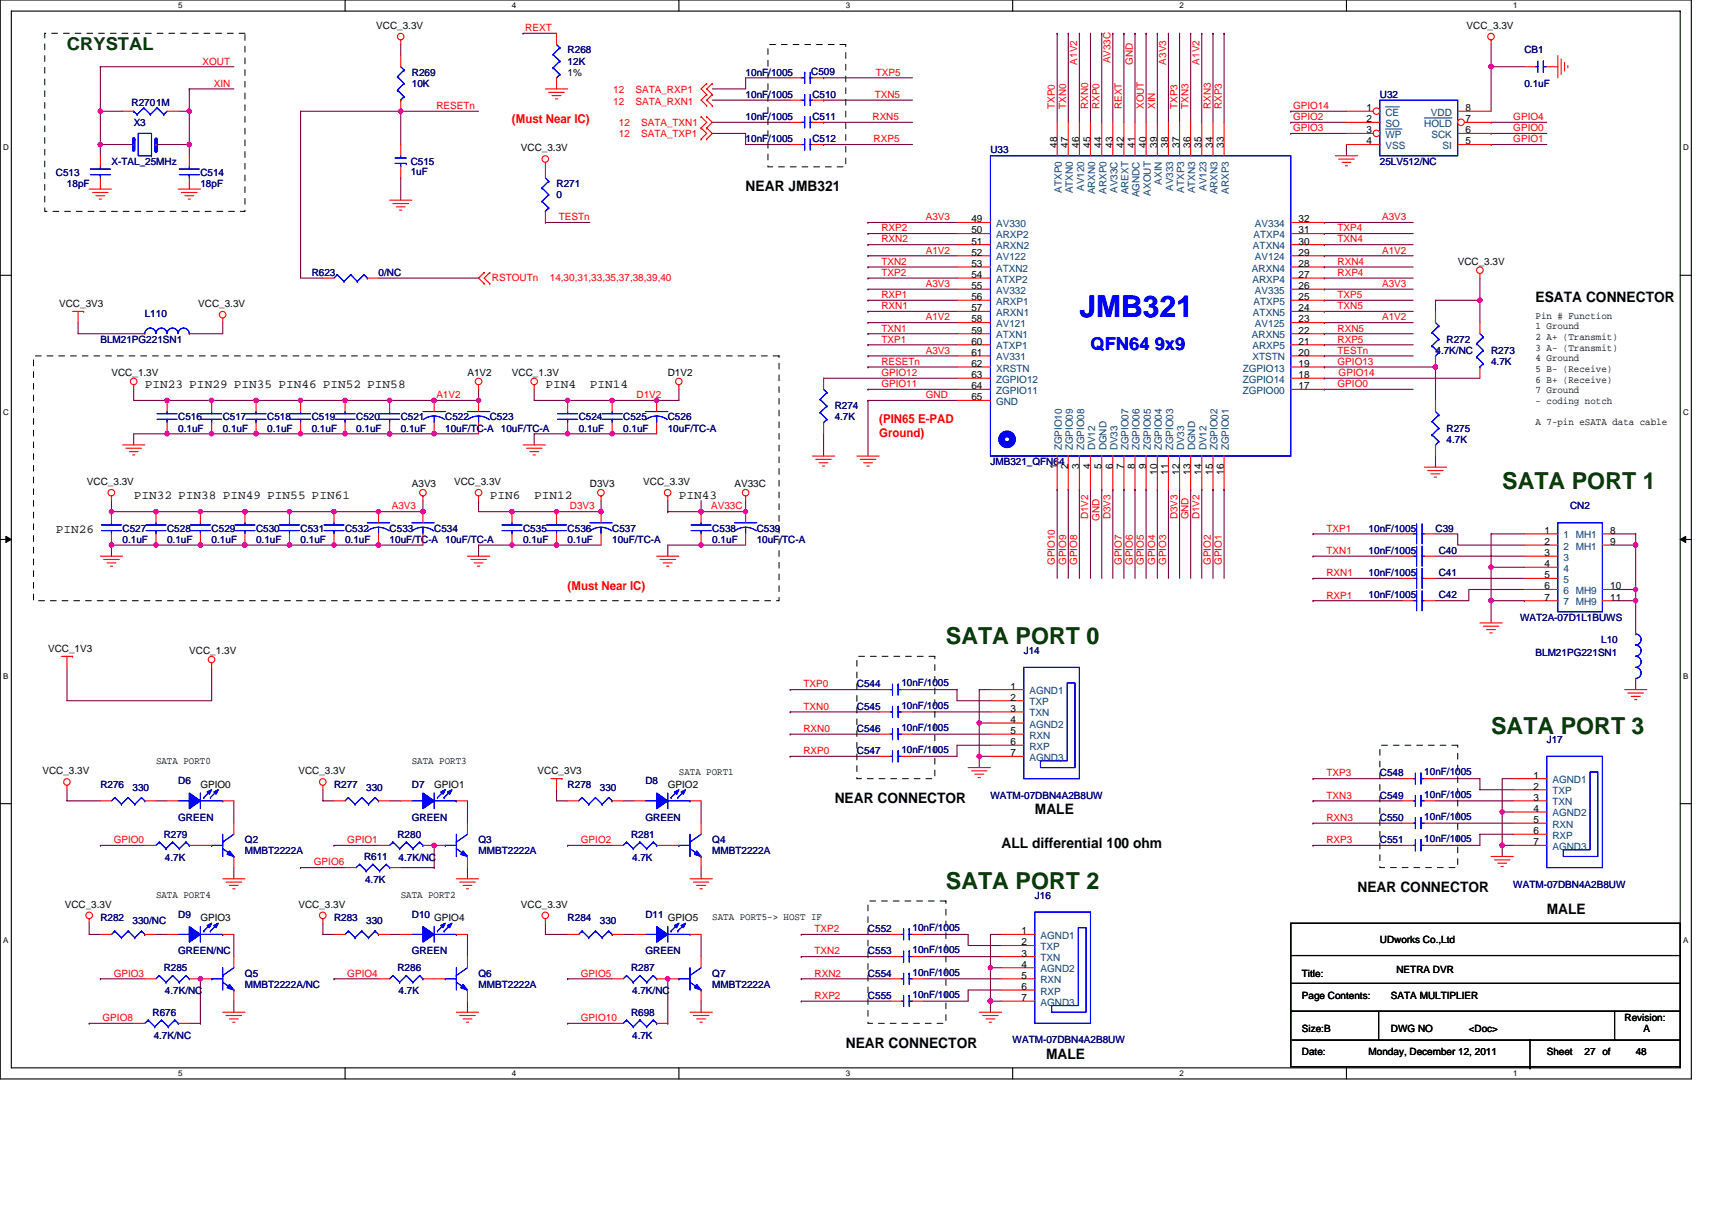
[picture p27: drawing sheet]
<svg xmlns="http://www.w3.org/2000/svg" width="297mm" height="210mm" viewBox="0 0 297 210" stroke-linecap="round" stroke-linejoin="round" font-family="sans-serif">
<defs><g id="words">
<text font-size="5.2" fill="#00f" x="187.3" y="55">JMB321</text>
<g font-size="4" fill="#004000">
<text x="260.6" y="84.8">SATA PORT 1</text>
<text x="164.1" y="111.8">SATA PORT 0</text>
<text x="258.7" y="127.3">SATA PORT 3</text>
<text x="164.1" y="154.3">SATA PORT 2</text>
</g>
<text font-size="3.1" fill="#004000" x="11.6" y="8.6">CRYSTAL</text>
<text font-size="3.1" fill="#00f" x="189.2" y="60.7">QFN64 9x9</text>
<g font-size="2.5">
<text x="129.4" y="33.2">NEAR JMB321</text>
<text x="266.4" y="52.5">ESATA CONNECTOR</text>
<text x="144.8" y="139.4">NEAR CONNECTOR</text>
<text x="179.6" y="141.3">MALE</text>
<text x="173.8" y="147.1">ALL differential 100 ohm</text>
<text x="235.5" y="154.8">NEAR CONNECTOR</text>
<text x="268.4" y="158.7">MALE</text>
<text x="146.7" y="181.8">NEAR CONNECTOR</text>
<text x="181.5" y="183.8">MALE</text>
</g>
<g font-size="2.1" fill="#f00">
<text x="88.8" y="21.3">(Must Near IC)</text>
<text x="152.5" y="73.4">(PIN65 E-PAD</text>
<text x="152.5" y="75.9">Ground)</text>
<text x="98.5" y="102.3">(Must Near IC)</text>
</g>
<g font-size="2.1">
<text x="25.1" y="67.3">PIN23 PIN29 PIN35 PIN46 PIN52 PIN58</text>
<text x="94.6" y="67.3">PIN4</text>
<text x="102.3" y="67.3">PIN14</text>
<text x="23.2" y="86.6">PIN32 PIN38 PIN49 PIN55 PIN61</text>
<text x="85" y="86.6">PIN6</text>
<text x="92.7" y="86.6">PIN12</text>
<text x="117.8" y="86.6">PIN43</text>
<text x="9.7" y="92.4">PIN26</text>
</g>
<g font-size="1.7">
<text x="65.3" y="5">VCC_3.3V</text>
<text x="254.5" y="5">VCC_3.3V</text>
<text x="98.5" y="13.1">1%</text>
<text x="237.1" y="19.3">1</text>
<text x="237.1" y="23.1">3</text>
<text x="237.1" y="21.2">2</text>
<text x="254.3" y="19.3">8</text>
<text x="254.3" y="21.2">7</text>
<text x="254.3" y="23.1">6</text>
<text x="90.4" y="26.2">VCC_3.3V</text>
<text x="183.4" y="25.7" transform="rotate(-90 183.4 25.7)">48</text>
<text x="185.3" y="25.7" transform="rotate(-90 185.3 25.7)">47</text>
<text x="187.3" y="25.7" transform="rotate(-90 187.3 25.7)">46</text>
<text x="189.2" y="25.7" transform="rotate(-90 189.2 25.7)">45</text>
<text x="191.1" y="25.7" transform="rotate(-90 191.1 25.7)">44</text>
<text x="193.1" y="25.7" transform="rotate(-90 193.1 25.7)">43</text>
<text x="195" y="25.7" transform="rotate(-90 195 25.7)">42</text>
<text x="196.9" y="25.7" transform="rotate(-90 196.9 25.7)">41</text>
<text x="198.8" y="25.7" transform="rotate(-90 198.8 25.7)">40</text>
<text x="200.8" y="25.7" transform="rotate(-90 200.8 25.7)">39</text>
<text x="202.7" y="25.7" transform="rotate(-90 202.7 25.7)">38</text>
<text x="204.6" y="25.7" transform="rotate(-90 204.6 25.7)">37</text>
<text x="206.6" y="25.7" transform="rotate(-90 206.6 25.7)">36</text>
<text x="208.5" y="25.7" transform="rotate(-90 208.5 25.7)">35</text>
<text x="210.4" y="25.7" transform="rotate(-90 210.4 25.7)">34</text>
<text x="212.4" y="25.7" transform="rotate(-90 212.4 25.7)">33</text>
<text x="237.1" y="25.1">4</text>
<text x="254.3" y="25.1">5</text>
<text x="168.5" y="38.6">49</text>
<text x="168.5" y="40.5">50</text>
<text x="225.3" y="40.5">31</text>
<text x="225.3" y="38.6">32</text>
<text x="168.5" y="42.4">51</text>
<text x="168.5" y="44.4">52</text>
<text x="168.5" y="46.3">53</text>
<text x="225.3" y="46.3">28</text>
<text x="225.3" y="44.4">29</text>
<text x="225.3" y="42.4">30</text>
<text x="252.9" y="45.9">VCC_3.3V</text>
<text x="10.3" y="53.3">VCC_3V3</text>
<text x="34.4" y="53.3">VCC_3.3V</text>
<text x="168.5" y="48.2">54</text>
<text x="168.5" y="50.2">55</text>
<text x="168.5" y="52.1">56</text>
<text x="225.3" y="52.1">25</text>
<text x="225.3" y="50.2">26</text>
<text x="225.3" y="48.2">27</text>
<text x="168.5" y="54">57</text>
<text x="168.5" y="56">58</text>
<text x="168.5" y="57.9">59</text>
<text x="168.5" y="59.8">60</text>
<text x="225.3" y="57.9">22</text>
<text x="225.3" y="56">23</text>
<text x="225.3" y="59.8">21</text>
<text x="225.3" y="54">24</text>
<text x="266.4" y="55.3">Pin # Function</text>
<text x="266.4" y="57.2">1 Ground</text>
<text x="266.4" y="59">2 A+ (Transmit)</text>
<text x="19.3" y="65.2">VCC_1.3V</text>
<text x="81.1" y="65.2">A1V2</text>
<text x="88.8" y="65.2">VCC_1.3V</text>
<text x="115.9" y="65.2">D1V2</text>
<text x="168.5" y="61.7">61</text>
<text x="168.5" y="63.7">62</text>
<text x="168.5" y="65.6">63</text>
<text x="225.3" y="65.6">18</text>
<text x="225.3" y="63.7">19</text>
<text x="225.3" y="61.7">20</text>
<text x="266.4" y="60.9">3 A- (Transmit)</text>
<text x="266.4" y="62.7">4 Ground</text>
<text x="266.4" y="64.5">5 B- (Receive)</text>
<text x="168.5" y="67.5">64</text>
<text x="168.5" y="69.5">65</text>
<text x="225.3" y="67.5">17</text>
<text x="266.4" y="66.4">6 B+ (Receive)</text>
<text x="266.4" y="68.2">7 Ground</text>
<text x="266.4" y="70.1">- coding notch</text>
<text x="266.4" y="73.7">A 7-pin eSATA data cable</text>
<text x="183.4" y="81.4" transform="rotate(-90 183.4 81.4)">1</text>
<text x="185.3" y="81.4" transform="rotate(-90 185.3 81.4)">2</text>
<text x="187.3" y="81.4" transform="rotate(-90 187.3 81.4)">3</text>
<text x="189.2" y="81.4" transform="rotate(-90 189.2 81.4)">4</text>
<text x="191.1" y="81.4" transform="rotate(-90 191.1 81.4)">5</text>
<text x="193.1" y="81.4" transform="rotate(-90 193.1 81.4)">6</text>
<text x="195" y="81.4" transform="rotate(-90 195 81.4)">7</text>
<text x="196.9" y="81.4" transform="rotate(-90 196.9 81.4)">8</text>
<text x="198.8" y="81.4" transform="rotate(-90 198.8 81.4)">9</text>
<text x="200.8" y="82.4" transform="rotate(-90 200.8 82.4)">10</text>
<text x="202.7" y="82.4" transform="rotate(-90 202.7 82.4)">11</text>
<text x="204.6" y="82.4" transform="rotate(-90 204.6 82.4)">12</text>
<text x="206.6" y="82.4" transform="rotate(-90 206.6 82.4)">13</text>
<text x="208.5" y="82.4" transform="rotate(-90 208.5 82.4)">14</text>
<text x="210.4" y="82.4" transform="rotate(-90 210.4 82.4)">15</text>
<text x="212.4" y="82.4" transform="rotate(-90 212.4 82.4)">16</text>
<text x="15.1" y="84.2">VCC_3.3V</text>
<text x="71.5" y="84.5">A3V3</text>
<text x="78.8" y="84.2">VCC_3.3V</text>
<text x="102.3" y="84.5">D3V3</text>
<text x="111.6" y="84.2">VCC_3.3V</text>
<text x="127.4" y="84.5">AV33C</text>
<text x="268" y="92.6">1</text>
<text x="268" y="94.6">2</text>
<text x="279.4" y="92.6">8</text>
<text x="279.4" y="94.6">9</text>
<text x="268" y="96.5">3</text>
<text x="268" y="98.4">4</text>
<text x="268" y="100.4">5</text>
<text x="268" y="102.3">6</text>
<text x="268" y="104.2">7</text>
<text x="279.4" y="104.2">11</text>
<text x="279.4" y="102.3">10</text>
<text x="8.3" y="113.1">VCC_1V3</text>
<text x="32.8" y="113.5">VCC_1.3V</text>
<text x="175.3" y="119.7">1</text>
<text x="175.3" y="125.5">4</text>
<text x="175.3" y="123.5">3</text>
<text x="175.3" y="121.6">2</text>
<text x="175.3" y="131.2">7</text>
<text x="175.3" y="129.3">6</text>
<text x="175.3" y="127.4">5</text>
<text x="7.4" y="134.3">VCC_3.3V</text>
<text x="27.1" y="132.6">SATA PORT0</text>
<text x="34.8" y="136.7">GPIO0</text>
<text x="51.8" y="134.3">VCC_3.3V</text>
<text x="71.5" y="132.6">SATA PORT3</text>
<text x="75.3" y="136.7">GPIO1</text>
<text x="93.3" y="134.3">VCC_3V3</text>
<text x="115.9" y="136.7">GPIO2</text>
<text x="117.8" y="134.6">SATA PORT1</text>
<text x="266" y="137">2</text>
<text x="266" y="135.1">1</text>
<text x="266" y="142.8">5</text>
<text x="266" y="140.9">4</text>
<text x="266" y="139">3</text>
<text x="266" y="146.7">7</text>
<text x="266" y="144.8">6</text>
<text x="27.1" y="155.8">SATA PORT4</text>
<text x="69.5" y="155.8">SATA PORT2</text>
<text x="11.2" y="157.5">VCC_3.3V</text>
<text x="34.8" y="159.8">GPIO3</text>
<text x="51.8" y="157.5">VCC_3.3V</text>
<text x="75.3" y="159.8">GPIO4</text>
<text x="90.4" y="157.5">VCC_3.3V</text>
<text x="115.9" y="159.8">GPIO5</text>
<text x="123.6" y="159.7">SATA PORT5-&gt; HOST IF</text>
<text x="177.2" y="167.9">4</text>
<text x="177.2" y="166">3</text>
<text x="177.2" y="164.1">2</text>
<text x="177.2" y="162.1">1</text>
<text x="239.4" y="163.7">UDworks Co.,Ltd</text>
<text x="177.2" y="173.7">7</text>
<text x="177.2" y="171.8">6</text>
<text x="177.2" y="169.8">5</text>
<text x="225.9" y="169.5">Title:</text>
<text x="225.9" y="173.4">Page Contents:</text>
<text x="241.3" y="173.4">SATA MULTIPLIER</text>
<text x="242.3" y="168.9">NETRA DVR</text>
<text x="225.9" y="179.1">Size:B</text>
<text x="241.3" y="179.1">DWG NO</text>
<text x="254.8" y="179.1">&lt;Doc&gt;</text>
<text x="281.9" y="177.2">Revision:</text>
<text x="285.2" y="179.1">A</text>
<text x="225.9" y="183">Date:</text>
<text x="237.5" y="183">Monday, December 12, 2011</text>
<text x="268.4" y="183">Sheet</text>
<text x="274.9" y="183">27 of</text>
<text x="283.8" y="183">48</text>
</g>
<g font-size="1.7" fill="#f00">
<text x="91.1" y="5.4">REXT</text>
<text x="35.2" y="11.2">XOUT</text>
<text x="186.9" y="11.2" transform="rotate(-90 186.9 11.2)">A1V2</text>
<text x="192.7" y="11" transform="rotate(-90 192.7 11)">AV33C</text>
<text x="196.6" y="11.2" transform="rotate(-90 196.6 11.2)">GND</text>
<text x="202.3" y="11.2" transform="rotate(-90 202.3 11.2)">A3V3</text>
<text x="208.1" y="11.2" transform="rotate(-90 208.1 11.2)">A1V2</text>
<text x="37.1" y="15">XIN</text>
<text x="106.4" y="16.2">12</text>
<text x="110.3" y="16.2">SATA_RXP1</text>
<text x="151.8" y="17">TXN5</text>
<text x="152" y="13.1">TXP5</text>
<text x="75.7" y="18.9">RESETn</text>
<text x="106.4" y="18.1">12</text>
<text x="107.4" y="23.7">12</text>
<text x="107.4" y="21.8">12</text>
<text x="110.3" y="18.1">SATA_RXN1</text>
<text x="111.2" y="23.7">SATA_TXP1</text>
<text x="111.2" y="21.8">SATA_TXN1</text>
<text x="151.4" y="20.8">RXN5</text>
<text x="183" y="18.9" transform="rotate(-90 183 18.9)">TXP0</text>
<text x="185" y="18.9" transform="rotate(-90 185 18.9)">TXN0</text>
<text x="188.8" y="18.9" transform="rotate(-90 188.8 18.9)">RXN0</text>
<text x="190.8" y="18.9" transform="rotate(-90 190.8 18.9)">RXP0</text>
<text x="194.6" y="18.9" transform="rotate(-90 194.6 18.9)">REXT</text>
<text x="198.5" y="18.9" transform="rotate(-90 198.5 18.9)">XOUT</text>
<text x="200.4" y="18.9" transform="rotate(-90 200.4 18.9)">XIN</text>
<text x="204.3" y="18.9" transform="rotate(-90 204.3 18.9)">TXP3</text>
<text x="206.2" y="18.9" transform="rotate(-90 206.2 18.9)">TXN3</text>
<text x="210.1" y="18.9" transform="rotate(-90 210.1 18.9)">RXN3</text>
<text x="212" y="18.9" transform="rotate(-90 212 18.9)">RXP3</text>
<text x="224.3" y="20.8">GPIO2</text>
<text x="224.3" y="22.8">GPIO3</text>
<text x="224.3" y="18.9">GPIO14</text>
<text x="262.6" y="20.8">GPIO4</text>
<text x="262.6" y="22.8">GPIO0</text>
<text x="151.6" y="24.7">RXP5</text>
<text x="262.6" y="24.7">GPIO1</text>
<text x="96.9" y="38.2">TESTn</text>
<text x="152.9" y="40.2">RXP2</text>
<text x="160.6" y="38.2">A3V3</text>
<text x="232.1" y="40.2">TXP4</text>
<text x="239.8" y="38.2">A3V3</text>
<text x="152.9" y="46">TXN2</text>
<text x="152.9" y="42.1">RXN2</text>
<text x="152.9" y="47.9">TXP2</text>
<text x="160.6" y="44">A1V2</text>
<text x="232.1" y="47.9">RXP4</text>
<text x="232.1" y="46">RXN4</text>
<text x="232.1" y="42.1">TXN4</text>
<text x="239.8" y="44">A1V2</text>
<text x="85.4" y="48.8">RSTOUTn</text>
<text x="95.4" y="48.8">14,30,31,33,35,37,38,39,40</text>
<text x="152.9" y="53.7">RXN1</text>
<text x="152.9" y="51.7">RXP1</text>
<text x="160.6" y="49.8">A3V3</text>
<text x="232.1" y="51.7">TXP5</text>
<text x="232.1" y="53.7">TXN5</text>
<text x="239.8" y="49.8">A3V3</text>
<text x="152.9" y="57.5">TXN1</text>
<text x="152.9" y="59.5">TXP1</text>
<text x="160.6" y="55.6">A1V2</text>
<text x="232.1" y="57.5">RXN5</text>
<text x="232.1" y="59.5">RXP5</text>
<text x="239.8" y="55.6">A1V2</text>
<text x="152.9" y="63.3">RESETn</text>
<text x="152.9" y="65.3">GPIO12</text>
<text x="160.6" y="61.4">A3V3</text>
<text x="232.1" y="61.4">TESTn</text>
<text x="232.1" y="63.3">GPIO13</text>
<text x="232.3" y="65.3">GPIO14</text>
<text x="75.7" y="69.1">A1V2</text>
<text x="110.4" y="69.1">D1V2</text>
<text x="152.9" y="67.2">GPIO11</text>
<text x="160.6" y="69.1">GND</text>
<text x="232.1" y="67.2">GPIO0</text>
<text x="68" y="88.4">A3V3</text>
<text x="98.9" y="88.4">D3V3</text>
<text x="123.4" y="88.4">AV33C</text>
<text x="188.8" y="90.1" transform="rotate(-90 188.8 90.1)">D1V2</text>
<text x="190.8" y="90.3" transform="rotate(-90 190.8 90.3)">GND</text>
<text x="192.7" y="90.1" transform="rotate(-90 192.7 90.1)">D3V3</text>
<text x="204.3" y="90.1" transform="rotate(-90 204.3 90.1)">D3V3</text>
<text x="206.2" y="90.1" transform="rotate(-90 206.2 90.1)">GND</text>
<text x="208.1" y="90.1" transform="rotate(-90 208.1 90.1)">D1V2</text>
<text x="230.1" y="92.3">TXP1</text>
<text x="183" y="98.1" transform="rotate(-90 183 98.1)">GPIO10</text>
<text x="185" y="98.1" transform="rotate(-90 185 98.1)">GPIO9</text>
<text x="186.9" y="98.1" transform="rotate(-90 186.9 98.1)">GPIO8</text>
<text x="194.6" y="98.1" transform="rotate(-90 194.6 98.1)">GPIO7</text>
<text x="196.6" y="98.1" transform="rotate(-90 196.6 98.1)">GPIO6</text>
<text x="198.5" y="98.1" transform="rotate(-90 198.5 98.1)">GPIO5</text>
<text x="200.4" y="98.1" transform="rotate(-90 200.4 98.1)">GPIO4</text>
<text x="202.3" y="98.1" transform="rotate(-90 202.3 98.1)">GPIO3</text>
<text x="210.1" y="98.1" transform="rotate(-90 210.1 98.1)">GPIO2</text>
<text x="212" y="98.1" transform="rotate(-90 212 98.1)">GPIO1</text>
<text x="230.1" y="100">RXN1</text>
<text x="230.1" y="96.1">TXN1</text>
<text x="230.1" y="103.9">RXP1</text>
<text x="139.4" y="119.3">TXP0</text>
<text x="139.4" y="123.2">TXN0</text>
<text x="139.4" y="127">RXN0</text>
<text x="139.4" y="130.9">RXP0</text>
<text x="230.1" y="134.7">TXP3</text>
<text x="230.1" y="142.5">RXN3</text>
<text x="230.1" y="138.6">TXN3</text>
<text x="19.7" y="146.3">GPIO0</text>
<text x="60.3" y="146.3">GPIO1</text>
<text x="100.8" y="146.3">GPIO2</text>
<text x="230.1" y="146.3">RXP3</text>
<text x="54.5" y="150.2">GPIO6</text>
<text x="141.3" y="161.8">TXP2</text>
<text x="141.3" y="165.6">TXN2</text>
<text x="19.7" y="169.5">GPIO3</text>
<text x="60.3" y="169.5">GPIO4</text>
<text x="100.8" y="169.5">GPIO5</text>
<text x="141.3" y="169.5">RXN2</text>
<text x="141.3" y="173.4">RXP2</text>
<text x="17.8" y="177.2">GPIO8</text>
<text x="100.8" y="177.2">GPIO10</text>
</g>
<g font-size="1.7" fill="#000080">
<text x="98.5" y="9.3">R268</text>
<text x="98.5" y="11.2">12K</text>
<text x="264.5" y="9.3">CB1</text>
<text x="71.5" y="13.1">R269</text>
<text x="71.5" y="15">10K</text>
<text x="129.4" y="13.1">10nF/1005</text>
<text x="129.4" y="17">10nF/1005</text>
<text x="140.8" y="12.9">C509</text>
<text x="140.9" y="17">C510</text>
<text x="239.4" y="17">U32</text>
<text x="264.5" y="15">0.1uF</text>
<text x="22.8" y="18.3">R2701M</text>
<text x="23.2" y="21.8">X3</text>
<text x="129.4" y="20.8">10nF/1005</text>
<text x="140.9" y="20.8">C511</text>
<text x="19.3" y="28.6">X-TAL_25MHz</text>
<text x="71.3" y="28.6">C515</text>
<text x="129.4" y="24.7">10nF/1005</text>
<text x="140.9" y="24.7">C512</text>
<text x="171.8" y="26.6">U33</text>
<text x="239.4" y="28.6">25LV512/NC</text>
<text x="9.7" y="30.5">C513</text>
<text x="11.6" y="32.4">18pF</text>
<text x="34.8" y="30.5">C514</text>
<text x="34.8" y="32.4">18pF</text>
<text x="71.3" y="30.3">1uF</text>
<text x="96.6" y="32.4">R271</text>
<text x="96.6" y="34.4">0</text>
<text x="54.1" y="47.9">R623</text>
<text x="65.7" y="47.9">0/NC</text>
<text x="17.4" y="59.5">BLM21PG221SN1</text>
<text x="25.1" y="55">L110</text>
<text x="251" y="59.5">R272</text>
<text x="249.1" y="61.4">4.7K/NC</text>
<text x="258.7" y="61.4">R273</text>
<text x="258.7" y="63.3">4.7K</text>
<text x="144.8" y="71">R274</text>
<text x="30.9" y="73">C516</text>
<text x="30.9" y="74.9">0.1uF</text>
<text x="38.6" y="73">C517</text>
<text x="38.6" y="74.9">0.1uF</text>
<text x="46.4" y="73">C518</text>
<text x="46.4" y="74.9">0.1uF</text>
<text x="54.1" y="73">C519</text>
<text x="54.1" y="74.9">0.1uF</text>
<text x="61.8" y="73">C520</text>
<text x="61.8" y="74.9">0.1uF</text>
<text x="69.5" y="73">C521</text>
<text x="69.5" y="74.9">0.1uF</text>
<text x="77.3" y="73">C522</text>
<text x="77.3" y="74.9">10uF/TC-A 10uF/TC-A</text>
<text x="85" y="73">C523</text>
<text x="100.4" y="73">C524</text>
<text x="100.4" y="74.9">0.1uF</text>
<text x="108.1" y="73">C525</text>
<text x="108.1" y="74.9">0.1uF</text>
<text x="115.9" y="73">C526</text>
<text x="115.9" y="74.9">10uF/TC-A</text>
<text x="144.8" y="73">4.7K</text>
<text x="251" y="74.9">R275</text>
<text x="251" y="76.8">4.7K</text>
<text x="171.8" y="80.7">JMB321_QFN64</text>
<text x="272.4" y="88.4">CN2</text>
<text x="21.3" y="92.3">C527</text>
<text x="21.3" y="94.2">0.1uF</text>
<text x="29" y="92.3">C528</text>
<text x="29" y="94.2">0.1uF</text>
<text x="36.7" y="92.3">C529</text>
<text x="36.7" y="94.2">0.1uF</text>
<text x="44.4" y="92.3">C530</text>
<text x="44.4" y="94.2">0.1uF</text>
<text x="52.2" y="92.3">C531</text>
<text x="52.2" y="94.2">0.1uF</text>
<text x="59.9" y="92.3">C532</text>
<text x="59.9" y="94.2">0.1uF</text>
<text x="67.6" y="92.3">C533</text>
<text x="67.6" y="94.2">10uF/TC-A 10uF/TC-A</text>
<text x="75.3" y="92.3">C534</text>
<text x="90.8" y="92.3">C535</text>
<text x="90.8" y="94.2">0.1uF</text>
<text x="98.5" y="92.3">C536</text>
<text x="98.5" y="94.2">0.1uF</text>
<text x="106.2" y="92.3">C537</text>
<text x="106.2" y="94.2">10uF/TC-A</text>
<text x="123.6" y="92.3">C538</text>
<text x="123.6" y="94.2">0.1uF</text>
<text x="131.3" y="92.3">C539</text>
<text x="131.3" y="94.2">10uF/TC-A</text>
<text x="237.5" y="92.3">10nF/1005</text>
<text x="249.1" y="92.3">C39</text>
<text x="237.5" y="100">10nF/1005</text>
<text x="237.5" y="96.1">10nF/1005</text>
<text x="249.6" y="100">C41</text>
<text x="249.6" y="96.1">C40</text>
<text x="237.5" y="103.8">10nF/1005</text>
<text x="249.6" y="103.8">C42</text>
<text x="263.7" y="107.7">WAT2A-07D1L1BUWS</text>
<text x="177.6" y="113.5">J14</text>
<text x="266.4" y="113.9">BLM21PG221SN1</text>
<text x="277.8" y="111.6">L10</text>
<text x="148.7" y="119.3">C544</text>
<text x="156.4" y="119.1">10nF/1005</text>
<text x="148.7" y="123.1">C545</text>
<text x="156.4" y="123">10nF/1005</text>
<text x="148.7" y="130.9">C547</text>
<text x="148.7" y="127">C546</text>
<text x="156.4" y="130.7">10nF/1005</text>
<text x="156.4" y="126.8">10nF/1005</text>
<text x="268.4" y="128.9">J17</text>
<text x="17.4" y="136.7">R276</text>
<text x="23" y="137.2">330</text>
<text x="30.9" y="136.1">D6</text>
<text x="58" y="136.7">R277</text>
<text x="63.5" y="137.2">330</text>
<text x="71.5" y="136.7">D7</text>
<text x="98.5" y="136.7">R278</text>
<text x="104.1" y="137.2">330</text>
<text x="112" y="136.1">D8</text>
<text x="239.4" y="134.7">C548</text>
<text x="247.1" y="134.5">10nF/1005</text>
<text x="30.9" y="142.5">GREEN</text>
<text x="71.5" y="142.5">GREEN</text>
<text x="112" y="142.5">GREEN</text>
<text x="171.8" y="138.6">WATM-07DBN4A2B8UW</text>
<text x="239.4" y="142.5">C550</text>
<text x="239.4" y="138.6">C549</text>
<text x="247.1" y="142.3">10nF/1005</text>
<text x="247.1" y="138.4">10nF/1005</text>
<text x="28.4" y="145.4">R279</text>
<text x="28.6" y="149.4">4.7K</text>
<text x="42.5" y="146.3">Q2</text>
<text x="42.5" y="148.3">MMBT2222A</text>
<text x="63.2" y="149.2">R611</text>
<text x="69" y="145.4">R280</text>
<text x="69.1" y="149.4">4.7K/NC</text>
<text x="83" y="146.3">Q3</text>
<text x="83" y="148.3">MMBT2222A</text>
<text x="109.5" y="145.4">R281</text>
<text x="109.7" y="149.4">4.7K</text>
<text x="123.6" y="146.3">Q4</text>
<text x="123.6" y="148.3">MMBT2222A</text>
<text x="239.4" y="146.3">C551</text>
<text x="247.1" y="146.1">10nF/1005</text>
<text x="63.3" y="153.3">4.7K</text>
<text x="179.6" y="156">J16</text>
<text x="262.6" y="154.1">WATM-07DBN4A2B8UW</text>
<text x="17.4" y="159.8">R282</text>
<text x="23" y="160.4">330/NC</text>
<text x="30.9" y="159.3">D9</text>
<text x="58" y="159.8">R283</text>
<text x="63.5" y="160.4">330</text>
<text x="71.5" y="159.3">D10</text>
<text x="98.5" y="159.8">R284</text>
<text x="104.1" y="160.4">330</text>
<text x="112" y="159.3">D11</text>
<text x="150.6" y="161.8">C552</text>
<text x="158.3" y="161.6">10nF/1005</text>
<text x="30.9" y="165.6">GREEN/NC</text>
<text x="71.5" y="165.6">GREEN</text>
<text x="112" y="165.6">GREEN</text>
<text x="150.6" y="165.6">C553</text>
<text x="158.3" y="165.4">10nF/1005</text>
<text x="28.4" y="168.5">R285</text>
<text x="28.6" y="172.6">4.7K/NC</text>
<text x="42.5" y="169.5">Q5</text>
<text x="42.5" y="171.4">MMBT2222A/NC</text>
<text x="69" y="168.5">R286</text>
<text x="69.1" y="172.6">4.7K</text>
<text x="83" y="169.5">Q6</text>
<text x="83" y="171.4">MMBT2222A</text>
<text x="109.5" y="168.5">R287</text>
<text x="109.7" y="172.6">4.7K/NC</text>
<text x="123.6" y="169.5">Q7</text>
<text x="123.6" y="171.4">MMBT2222A</text>
<text x="150.6" y="169.5">C554</text>
<text x="150.6" y="173.4">C555</text>
<text x="158.3" y="169.3">10nF/1005</text>
<text x="158.3" y="173.1">10nF/1005</text>
<text x="26.5" y="176.2">R676</text>
<text x="109.5" y="176.2">R698</text>
<text x="26.7" y="180.3">4.7K/NC</text>
<text x="109.7" y="180.3">4.7K</text>
<text x="175.7" y="181.1">WATM-07DBN4A2B8UW</text>
</g>
<g font-size="1.7" fill="#004080">
<text x="240.4" y="20.1">CE</text>
<text x="240.4" y="22">SO</text>
<text x="240.4" y="23.9">WP</text>
<text x="247.1" y="22">HOLD</text>
<text x="248.3" y="20.1">VDD</text>
<text x="248.4" y="23.9">SCK</text>
<text x="240.4" y="25.9">VSS</text>
<text x="250.3" y="25.9">SI</text>
<text x="184.2" y="33.4" transform="rotate(-90 184.2 33.4)">ATXP0</text>
<text x="186.2" y="33.5" transform="rotate(-90 186.2 33.5)">ATXN0</text>
<text x="188.1" y="33.1" transform="rotate(-90 188.1 33.1)">AV120</text>
<text x="190" y="33.7" transform="rotate(-90 190 33.7)">ARXN0</text>
<text x="192" y="33.6" transform="rotate(-90 192 33.6)">ARXP0</text>
<text x="193.9" y="33.4" transform="rotate(-90 193.9 33.4)">AV33C</text>
<text x="195.8" y="33.7" transform="rotate(-90 195.8 33.7)">AREXT</text>
<text x="197.7" y="34.2" transform="rotate(-90 197.7 34.2)">AGNDC</text>
<text x="199.7" y="33.9" transform="rotate(-90 199.7 33.9)">AXOUT</text>
<text x="201.6" y="32" transform="rotate(-90 201.6 32)">AXIN</text>
<text x="203.5" y="33.1" transform="rotate(-90 203.5 33.1)">AV333</text>
<text x="205.5" y="33.4" transform="rotate(-90 205.5 33.4)">ATXP3</text>
<text x="207.4" y="33.5" transform="rotate(-90 207.4 33.5)">ATXN3</text>
<text x="209.3" y="33.1" transform="rotate(-90 209.3 33.1)">AV123</text>
<text x="211.3" y="33.7" transform="rotate(-90 211.3 33.7)">ARXN3</text>
<text x="213.2" y="33.6" transform="rotate(-90 213.2 33.6)">ARXP3</text>
<text x="172.8" y="39.4">AV330</text>
<text x="172.8" y="41.3">ARXP2</text>
<text x="217.5" y="41.3">ATXP4</text>
<text x="217.7" y="39.4">AV334</text>
<text x="172.8" y="43.2">ARXN2</text>
<text x="172.8" y="45.2">AV122</text>
<text x="172.8" y="47.1">ATXN2</text>
<text x="217.2" y="47.1">ARXN4</text>
<text x="217.4" y="43.2">ATXN4</text>
<text x="217.7" y="45.2">AV124</text>
<text x="172.8" y="49">ATXP2</text>
<text x="172.8" y="51">AV332</text>
<text x="172.8" y="52.9">ARXP1</text>
<text x="217.3" y="49">ARXP4</text>
<text x="217.5" y="52.9">ATXP5</text>
<text x="217.7" y="51">AV335</text>
<text x="172.8" y="54.8">ARXN1</text>
<text x="172.8" y="56.8">AV121</text>
<text x="172.8" y="58.7">ATXN1</text>
<text x="217.2" y="58.7">ARXN5</text>
<text x="217.4" y="54.8">ATXN5</text>
<text x="217.7" y="56.8">AV125</text>
<text x="172.8" y="60.6">ATXP1</text>
<text x="172.8" y="62.5">AV331</text>
<text x="172.8" y="64.5">XRSTN</text>
<text x="215.6" y="64.5">ZGPIO13</text>
<text x="217.3" y="60.6">ARXP5</text>
<text x="217.3" y="62.5">XTSTN</text>
<text x="172.8" y="66.4">ZGPIO12</text>
<text x="172.8" y="68.3">ZGPIO11</text>
<text x="172.8" y="70.3">GND</text>
<text x="215.6" y="68.3">ZGPIO00</text>
<text x="215.6" y="66.4">ZGPIO14</text>
<text x="184.2" y="78.2" transform="rotate(-90 184.2 78.2)">ZGPIO10</text>
<text x="186.2" y="78.2" transform="rotate(-90 186.2 78.2)">ZGPIO09</text>
<text x="188.1" y="78.2" transform="rotate(-90 188.1 78.2)">ZGPIO08</text>
<text x="190" y="78.2" transform="rotate(-90 190 78.2)">DV12</text>
<text x="192" y="78.2" transform="rotate(-90 192 78.2)">DGND</text>
<text x="193.9" y="78.2" transform="rotate(-90 193.9 78.2)">DV33</text>
<text x="195.8" y="78.2" transform="rotate(-90 195.8 78.2)">ZGPIO07</text>
<text x="197.7" y="78.2" transform="rotate(-90 197.7 78.2)">ZGPIO06</text>
<text x="199.7" y="78.2" transform="rotate(-90 199.7 78.2)">ZGPIO05</text>
<text x="201.6" y="78.2" transform="rotate(-90 201.6 78.2)">ZGPIO04</text>
<text x="203.5" y="78.2" transform="rotate(-90 203.5 78.2)">ZGPIO03</text>
<text x="205.5" y="78.2" transform="rotate(-90 205.5 78.2)">DV33</text>
<text x="207.4" y="78.2" transform="rotate(-90 207.4 78.2)">DGND</text>
<text x="209.3" y="78.2" transform="rotate(-90 209.3 78.2)">DV12</text>
<text x="211.3" y="78.2" transform="rotate(-90 211.3 78.2)">ZGPIO02</text>
<text x="213.2" y="78.2" transform="rotate(-90 213.2 78.2)">ZGPIO01</text>
<text x="271.3" y="93.4">1 MH1</text>
<text x="271.3" y="95.4">2 MH1</text>
<text x="271.3" y="97.3">3</text>
<text x="271.3" y="99.2">4</text>
<text x="271.3" y="101.2">5</text>
<text x="271.3" y="103.1">6 MH9</text>
<text x="271.3" y="105">7 MH9</text>
<text x="178.6" y="124.3">TXN</text>
<text x="178.6" y="122.4">TXP</text>
<text x="178.6" y="120.5">AGND1</text>
<text x="178.6" y="130.1">RXP</text>
<text x="178.6" y="128.2">RXN</text>
<text x="178.6" y="126.3">AGND2</text>
<text x="178.6" y="132">AGND3</text>
<text x="269.3" y="137.8">TXP</text>
<text x="269.3" y="135.9">AGND1</text>
<text x="269.3" y="143.6">RXN</text>
<text x="269.3" y="141.7">AGND2</text>
<text x="269.3" y="139.8">TXN</text>
<text x="269.3" y="147.5">AGND3</text>
<text x="269.3" y="145.6">RXP</text>
<text x="180.5" y="166.8">TXN</text>
<text x="180.5" y="164.9">TXP</text>
<text x="180.5" y="162.9">AGND1</text>
<text x="180.5" y="172.6">RXP</text>
<text x="180.5" y="170.6">RXN</text>
<text x="180.5" y="168.7">AGND2</text>
<text x="180.5" y="174.5">AGND3</text>
</g>
<g font-size="1.4">
<text x="30.9" y="1.5">5</text>
<text x="88.8" y="1.5">4</text>
<text x="146.7" y="1.5">3</text>
<text x="204.7" y="1.5">2</text>
<text x="262.6" y="1.5">1</text>
<text x=".5" y="26.1">D</text>
<text x="292" y="26.1">D</text>
<text x=".5" y="71.9">C</text>
<text x="292" y="71.9">C</text>
<text x=".5" y="117.8">B</text>
<text x="292" y="117.8">B</text>
<text x=".5" y="163.6">A</text>
<text x="292" y="163.6">A</text>
<text x="30.9" y="186.8">5</text>
<text x="88.8" y="186.8">4</text>
<text x="146.7" y="186.8">3</text>
<text x="204.7" y="186.8">2</text>
<text x="262.6" y="186.8">1</text>
</g>
</g></defs>
<path d="M0 0h293.5v187.2h-293.5zM2 1.9h289.5v183.4h-289.5z" fill="none" stroke="#000" stroke-width=".19"/>
<g fill="#fff">
<path d="M30.9 .2h.8v1.6h-.8z"/>
<path d="M30.9 185.5h.8v1.6h-.8z"/>
</g>
<path d="M59.9 0v1.9M59.9 185.3v1.9" fill="none" stroke="#000" stroke-width=".19"/>
<g fill="#fff">
<path d="M88.8 .2h.8v1.6h-.8z"/>
<path d="M88.8 185.5h.8v1.6h-.8z"/>
</g>
<path d="M117.8 0v1.9M117.8 185.3v1.9" fill="none" stroke="#000" stroke-width=".19"/>
<g fill="#fff">
<path d="M146.7 .2h.8v1.6h-.8z"/>
<path d="M146.7 185.5h.8v1.6h-.8z"/>
</g>
<path d="M175.7 0v1.9M175.7 185.3v1.9" fill="none" stroke="#000" stroke-width=".19"/>
<g fill="#fff">
<path d="M204.7 .2h.7v1.6h-.7z"/>
<path d="M204.7 185.5h.7v1.6h-.7z"/>
</g>
<path d="M233.6 0v1.9M233.6 185.3v1.9" fill="none" stroke="#000" stroke-width=".19"/>
<g fill="#fff">
<path d="M262.6 .2h.7v1.6h-.7z"/>
<path d="M262.6 185.5h.7v1.6h-.7z"/>
<path d="M.5 24.8h1v1.6h-1z"/>
<path d="M292 24.8h1v1.6h-1z"/>
<path d="M.5 70.7h1v1.5h-1z"/>
<path d="M292 70.7h1v1.5h-1z"/>
</g>
<path d="M0 47.8h2M291.5 47.8h2" fill="none" stroke="#000" stroke-width=".19"/>
<g fill="#fff">
<path d="M.5 116.5h.9v1.6h-.9z"/>
<path d="M292 116.5h.9v1.6h-.9z"/>
</g>
<path d="M0 93.6h2M291.5 93.6h2" fill="none" stroke="#000" stroke-width=".19"/>
<path d="M1 93.1l1 .5-1 .5zM291.5 93.6l1-.5v1z" fill="#000" stroke="#000" stroke-width=".17"/>
<g fill="#fff">
<path d="M.5 162.4h.9v1.5h-.9z"/>
<path d="M292 162.4h.9v1.5h-.9z"/>
</g>
<path d="M0 139.5h2M291.5 139.5h2M224 160.2h67.5v24.9h-67.5zM224 165.8h67.5M224 175.5h.1M224 175.5h67.5M224.2 170.6h67.3M239.2 175.5v5M280.1 175.5v5M224.2 180.5h67.3M265.5 185.3h.1M265.5 180.5v4.8" fill="none" stroke="#000" stroke-width=".19"/>
<g fill="none" stroke="#800040" stroke-width=".19">
<path d="M17.4 19.3h3.9M17.4 19.3h.1M17.4 11.6h.1M17.4 11.6v7.7M17.4 19.3v7.7M17.4 11.6h23.2M30.9 19.3h1.9M32.8 15.4v3.9M32.8 15.4h.1M32.8 19.3h.1M32.8 15.4h7.8M32.8 19.3v7.7"/>
<path d="M69.5 19.3v5.8M69.5 19.3h.1M69.5 7.7v2M69.5 19.3h-17.3v29h3.8M69.5 19.3h13.5M90.8 5.8h.1M90.8 5.8h5.8M123.6 17.4h13.5M137.1 13.5h-7.7v1.9h-5.8M142.9 13.5h.1M142.9 17.4h.1M142.9 13.5h15.4"/>
<path d="M142.9 17.4h15.4M183.4 5.8h.1M183.4 5.8v15.4M185.4 5.8h.1M185.4 5.8v15.4M187.3 5.8h.1M187.3 5.8v15.4M189.2 5.8h.1M189.2 5.8v15.4M191.2 5.8h.1M191.2 5.8v15.4M193.1 5.8h.1"/>
<path d="M193.1 5.8v15.4M195 5.8h.1M195 5.8v15.4M196.9 5.8h.1M196.9 5.8v15.4M198.9 5.8h.1M198.9 5.8v15.4M200.8 5.8h.1M200.8 5.8v15.4M202.7 5.8h.1M202.7 5.8v15.4M204.7 5.8h.1"/>
<path d="M204.7 5.8v15.4M206.6 5.8h.1M206.6 5.8v15.4M208.5 5.8h.1M208.5 5.8v15.4M210.5 5.8h.1M210.5 5.8v15.4M212.4 5.8h.1M212.4 5.8v15.4M224 19.3h.1M224 19.3h9.6M258.7 11.6h.1"/>
<path d="M258.7 11.6h5.8M258.7 7.7v3.9M258.7 11.6v7.7M17.4 25.1h5.8M17.4 25.1h.1M27.1 25.1h5.7M32.8 25.1h.1M69.5 30.9v3.8M94.6 38.6h.1M94.6 38.6h7.7M123.6 21.2h13.5M123.6 23.2h5.8v1.9h7.7"/>
<path d="M142.9 21.2h.1M142.9 25.1h.1M142.9 21.2h15.4M142.9 25.1h15.4M150.6 38.6h.1M150.6 38.6h15.4M224 21.2h.1M224 23.2h.1M224 21.2h9.6M224 23.2h9.6M229.8 38.6h.1M229.8 38.6h15.4"/>
<path d="M233.6 25.1v1.9M258.7 21.2h.1M258.7 23.2h.1M258.7 25.1h.1M258.7 21.2h9.7M258.7 25.1h9.7M258.7 23.2h9.7M13.5 56v1.9h11.6M38.6 56v1.9h-5.8M65.7 48.3h17.3M150.6 44.4h.1M150.6 54h.1"/>
<path d="M150.6 57.9h.1M150.6 52.1h.1M150.6 59.8h.1M150.6 46.3h.1M150.6 50.2h.1M150.6 56h.1M150.6 42.5h.1M150.6 48.3h.1M150.6 40.5h.1M150.6 57.9h15.4M150.6 50.2h15.4M150.6 44.4h15.4"/>
<path d="M150.6 52.1h15.4M150.6 54h15.4M150.6 40.5h15.4M150.6 56h15.4M150.6 48.3h15.4M150.6 46.3h15.4M150.6 42.5h15.4M150.6 59.8h15.4M229.8 57.9h.1M229.8 50.2h.1M229.8 44.4h.1M229.8 52.1h.1"/>
<path d="M229.8 54h.1M229.8 40.5h.1M229.8 56h.1M229.8 48.3h.1M229.8 46.3h.1M229.8 42.5h.1M229.8 59.8h.1M229.8 57.9h15.4M229.8 50.2h15.4M229.8 44.4h15.4M229.8 52.1h15.4M229.8 54h15.4"/>
<path d="M229.8 40.5h15.4M229.8 56h15.4M229.8 48.3h15.4M229.8 46.3h15.4M229.8 42.5h15.4M229.8 59.8h15.4M249.1 52.1v1.9M249.1 52.1h.1M249.1 52.1h7.7M256.8 52.1v3.9M256.8 48.3v3.8M23.2 67.6v1.9h5.8"/>
<path d="M29 75.3h-5.8v1.9M29 75.3h.1M29 69.5h.1M29 75.3h54M29 69.5h23.2M36.7 75.3h.1M36.7 69.5h.1M44.4 69.5h.1M44.4 75.3h.1M52.2 69.5h15.4M52.2 69.5h.1M52.2 75.3h.1"/>
<path d="M59.9 75.3h.1M67.6 69.5h.1M67.6 75.3h.1M75.3 75.3h.1M75.3 69.5h.1M83 67.6h.1M83 67.6v1.9h-15.4M92.7 67.6v1.9h5.8M98.5 75.3h-5.8v1.9M98.5 69.5h.1M98.5 75.3h.1M98.5 75.3h15.4"/>
<path d="M106.2 69.5h.1M106.2 75.3h.1M117.8 67.6v1.9h-19.3M142.9 75.3v3.8M142.9 65.6h.1M142.9 65.6h23.1M150.6 63.7h.1M150.6 67.6h.1M150.6 69.5h.1M150.6 61.8h.1M150.6 69.5v9.6M150.6 69.5h15.4"/>
<path d="M150.6 63.7h15.4M150.6 67.6h15.4M150.6 61.8h15.4M229.8 61.8h.1M229.8 63.7h.1M229.8 67.6h.1M229.8 65.6h.1M229.8 63.7h19.3v5.8M229.8 67.6h15.4M229.8 61.8h15.4M229.8 65.6h27M249.1 79.1v2"/>
<path d="M19.3 94.6h54.1M19.3 86.9v1.9M19.3 94.6v1.9M19.3 94.6h.1M19.3 88.8h.1M19.3 88.8h38.7M27.1 94.6h.1M27.1 88.8h.1M34.8 94.6h.1M34.8 88.8h.1M42.5 88.8h.1M42.5 94.6h.1"/>
<path d="M50.2 94.6h.1M58 88.8h.1M58 94.6h.1M65.7 88.8h.1M73.4 86.9v1.9h-15.4M83 86.9v1.9h5.8M88.8 94.6h-5.8v1.9M88.8 94.6h.1M88.8 88.8h.1M88.8 94.6h15.5M96.6 94.6h.1M96.6 88.8h.1"/>
<path d="M104.3 86.9v1.9h-15.5M115.9 88.8h.1M115.9 86.9v1.9M115.9 88.8h13.5M121.6 94.6h.1M121.6 94.6h-5.7v1.9M121.6 86.9v1.9M121.6 94.6h7.8M129.4 88.8h.1M129.4 86.9v1.9M183.4 84.9h.1M183.4 84.9v15.5"/>
<path d="M185.4 84.9h.1M185.4 84.9v15.5M187.3 84.9h.1M187.3 84.9v15.5M189.2 84.9h.1M189.2 84.9v15.5M191.2 84.9h.1M191.2 84.9v15.5M193.1 84.9h.1M193.1 84.9v15.5M195 84.9h.1M195 84.9v15.5"/>
<path d="M196.9 84.9h.1M196.9 84.9v15.5M198.9 84.9h.1M198.9 84.9v15.5M200.8 84.9h.1M200.8 84.9v15.5M202.7 84.9h.1M202.7 84.9v15.5M204.7 84.9h.1M204.7 84.9v15.5M206.6 84.9h.1M206.6 84.9v15.5"/>
<path d="M208.5 84.9h.1M208.5 84.9v15.5M210.5 84.9h.1M210.5 84.9v15.5M212.4 84.9h.1M212.4 84.9v15.5M227.8 92.6h.1M227.8 96.5h.1M227.8 92.6h15.5M227.8 96.5h15.5M249.1 92.6h3.8v2h11.6M249.1 96.5h15.4"/>
<path d="M258.7 98.4h.1M258.7 98.4h5.8M258.7 98.4v5.8M264.5 92.6h-5.8v5.8M279.9 92.6h3.9v2M279.9 94.6h3.9v7.7M283.8 94.6h.1M11.6 115.8v5.8h25.1v-5.8M137.1 119.7h.1M137.1 119.7h15.4M158.3 119.7h7.7v1.9h5.8M171.8 119.7h-1.9v5.8"/>
<path d="M227.8 100.4h.1M227.8 104.2h.1M227.8 104.2h15.5M227.8 100.4h15.5M249.1 100.4h15.4M258.7 104.2v3.9M258.7 104.2h5.8M264.5 102.3h-9.7v1.9h-5.7M264.5 104.2h.1M279.9 102.3h3.9M279.9 104.2h3.9M283.8 104.2h.1"/>
<path d="M283.8 102.3h.1M283.8 117.8v1.9M283.8 102.3v1.9M283.8 104.2v5.8M11.6 137.1v1.9h5.8M27.1 139h1.9M40.6 139v3.9M56 137.1v1.9h2M67.6 139h1.9M81.1 139v3.9M96.6 137.1v1.9h1.9M108.1 139h2"/>
<path d="M121.6 139v3.9M137.1 127.4h.1M137.1 131.3h.1M137.1 123.5h.1M137.1 127.4h15.4M137.1 131.3h15.4M137.1 123.5h15.4M158.3 127.4h13.5M158.3 123.5h13.5M169.9 131.3h.1M169.9 131.3h1.9M169.9 125.5h1.9"/>
<path d="M169.9 125.5h.1M169.9 125.5v7.7M171.8 129.3h-5.8v2h-7.7M227.8 135.1h.1M227.8 139h.1M227.8 135.1h15.5M227.8 139h15.5M249.1 139h13.5M249.1 135.1h7.7v2h5.8M262.6 135.1h-2v5.8M17.4 146.7h.1M17.4 146.7h7.7"/>
<path d="M40.6 150.6v1.9M52.2 150.6h.1M52.2 150.6h7.7M58 146.7h.1M58 146.7h7.7M69.5 150.6h5.8M75.3 150.6h.1M75.3 146.7v3.9M81.1 150.6v1.9M98.5 146.7h.1M98.5 146.7h7.7M121.6 150.6v1.9"/>
<path d="M227.8 142.9h.1M227.8 146.7h.1M227.8 142.9h15.5M227.8 146.7h15.5M249.1 142.9h13.5M260.6 146.7v1.9M260.6 140.9h.1M260.6 146.7h.1M260.6 140.9h2M260.6 140.9v5.8M260.6 146.7h2M262.6 144.8h-5.8v1.9h-7.7"/>
<path d="M15.5 160.2v2h1.9M15.5 177.6h.1M15.5 177.6h7.7M17.4 169.9h.1M17.4 169.9h7.7M27.1 162.2h1.9M32.8 177.6h2M34.8 177.6h.1M34.8 169.9v7.7M40.6 162.2v3.8M40.6 173.7v2M56 160.2v2h2"/>
<path d="M58 169.9h.1M58 169.9h7.7M67.6 162.2h1.9M81.1 173.7v2M81.1 162.2v3.8M94.6 160.2v2h3.9M98.5 169.9h.1M98.5 177.6h.1M98.5 169.9h7.7M98.5 177.6h7.7M108.1 162.2h2M115.9 177.6h.1"/>
<path d="M115.9 169.9v7.7M121.6 173.7v2M121.6 162.2v3.8M139 162.2h.1M139 169.9h.1M139 173.7h.1M139 166h.1M139 162.2h15.5M139 169.9h15.5M139 173.7h15.5M139 166h15.5M160.2 169.9h13.6"/>
<path d="M160.2 166h13.6M160.2 162.2h7.8v1.9h5.8M171.8 173.7v2M171.8 173.7h.1M171.8 167.9h.1M171.8 173.7h2M171.8 167.9v5.8M171.8 167.9h2M173.8 171.8h-5.8v1.9h-7.8M173.8 162.2h-2v5.7"/>
</g>
<g fill="#f0f" stroke="#f0f" stroke-width=".19">
<circle cx="75.3" cy="75.3" r=".38"/>
<circle cx="75.3" cy="69.5" r=".38"/>
<circle cx="249" cy="63.7" r=".38"/>
<circle cx="96.5" cy="94.6" r=".38"/>
<circle cx="104.3" cy="88.8" r=".38"/>
<circle cx="96.5" cy="88.8" r=".38"/>
<circle cx="260.6" cy="146.7" r=".38"/>
<circle cx="260.6" cy="140.9" r=".38"/>
<circle cx="258.7" cy="11.6" r=".38"/>
<circle cx="169.9" cy="131.3" r=".38"/>
<circle cx="169.9" cy="125.5" r=".38"/>
<circle cx="44.4" cy="69.5" r=".38"/>
<circle cx="65.7" cy="88.8" r=".38"/>
<circle cx="57.9" cy="88.8" r=".38"/>
<circle cx="36.7" cy="75.3" r=".38"/>
<circle cx="44.4" cy="75.3" r=".38"/>
<circle cx="65.7" cy="94.6" r=".38"/>
<circle cx="57.9" cy="94.6" r=".38"/>
<circle cx="29" cy="75.3" r=".38"/>
<circle cx="29" cy="69.5" r=".38"/>
<circle cx="27" cy="94.6" r=".38"/>
<circle cx="42.5" cy="94.6" r=".38"/>
<circle cx="34.8" cy="94.6" r=".38"/>
<circle cx="19.3" cy="94.6" r=".38"/>
<circle cx="27.1" cy="88.8" r=".38"/>
<circle cx="42.5" cy="88.8" r=".38"/>
<circle cx="34.8" cy="88.8" r=".38"/>
<circle cx="50.2" cy="88.8" r=".38"/>
<circle cx="67.6" cy="69.5" r=".38"/>
<circle cx="19.3" cy="88.8" r=".38"/>
<circle cx="59.9" cy="69.5" r=".38"/>
<circle cx="52.1" cy="69.5" r=".38"/>
<circle cx="67.6" cy="75.3" r=".38"/>
<circle cx="59.9" cy="75.3" r=".38"/>
<circle cx="69.5" cy="19.3" r=".38"/>
<circle cx="32.8" cy="25.1" r=".38"/>
<circle cx="17.4" cy="19.3" r=".38"/>
<circle cx="32.8" cy="19.3" r=".38"/>
<circle cx="17.4" cy="25.1" r=".38"/>
<circle cx="113.9" cy="69.5" r=".38"/>
<circle cx="106.2" cy="69.5" r=".38"/>
<circle cx="106.2" cy="75.3" r=".38"/>
<circle cx="83" cy="69.5" r=".38"/>
<circle cx="171.8" cy="173.7" r=".38"/>
<circle cx="171.8" cy="167.9" r=".38"/>
<circle cx="36.7" cy="69.5" r=".38"/>
<circle cx="52.1" cy="75.3" r=".38"/>
<circle cx="256.8" cy="52.1" r=".38"/>
<circle cx="121.6" cy="88.8" r=".38"/>
<circle cx="121.6" cy="94.6" r=".38"/>
<circle cx="98.5" cy="69.5" r=".38"/>
<circle cx="73.4" cy="88.8" r=".38"/>
<circle cx="88.8" cy="94.6" r=".38"/>
<circle cx="98.5" cy="75.3" r=".38"/>
<circle cx="50.2" cy="94.6" r=".38"/>
<circle cx="88.8" cy="88.8" r=".38"/>
<circle cx="129.4" cy="88.8" r=".38"/>
<circle cx="75.3" cy="146.7" r=".38"/>
<circle cx="34.8" cy="169.9" r=".38"/>
<circle cx="115.8" cy="169.9" r=".38"/>
<circle cx="283.8" cy="104.2" r=".38"/>
<circle cx="283.8" cy="94.6" r=".38"/>
<circle cx="258.7" cy="98.4" r=".38"/>
<circle cx="283.8" cy="102.3" r=".38"/>
<circle cx="258.7" cy="104.2" r=".38"/>
</g>
<g fill="none" stroke="#f00" stroke-width=".19">
<path d="M21.3 19.3h1.9M29 19.3h1.9M69.5 6.9v.8M94.6 15.4h3.9M95.2 16h2.7M95.8 16.6h1.5M96.4 17.2h.3M122.6 14.5h.1M122.6 16.4h.1M122.6 18.3h.1M122.6 14.5l-1 .9 1 1M122.6 16.4l-1 1 1 .9"/>
<path d="M123.6 14.5h.1M123.6 16.4h.1M123.6 18.3h.1M123.6 14.5l-1 .9 1 1M123.6 16.4l-1 1 1 .9M137.1 13.5h1.9M140.9 13.5h2M258.7 6.9v.8M264.5 11.6h1.9M268.4 11.6h1.9M270.3 9.7v3.8M270.9 10.2v2.7"/>
<path d="M271.5 10.8v1.5M272 11.4v.4M15.5 32.8h3.8M16.1 33.4h2.7M16.6 34h1.6M17.2 34.5h.4M17.4 27v2M17.4 30.9v1.9M30.9 32.8h3.9M31.5 33.4h2.7M32.1 34h1.5M32.7 34.5h.3"/>
<path d="M32.8 27v2M32.8 30.9v1.9M67.6 34.7h3.9M68.2 35.3h2.7M68.8 35.9h1.5M69.3 36.5h.4M94.6 28.2v2.7M94.6 36.7v1.9M121.6 24.1h.1M121.6 22.2h.1M121.6 20.3h.1M121.6 22.2l1 1-1 .9"/>
<path d="M121.6 20.3l1 .9-1 1M122.6 22.2h.1M122.6 24.1h.1M122.6 20.3h.1M122.6 22.2l1 1-1 .9M122.6 20.3l1 .9-1 1M137.1 21.2h1.9M137.1 25.1h1.9M140.9 21.2h2M140.9 25.1h2M166 38.6h5.8M183.4 21.2v5.8"/>
<path d="M185.4 21.2v5.8M187.3 21.2v5.8M189.2 21.2v5.8M191.2 21.2v5.8M193.1 21.2v5.8M195 21.2v5.8M196.9 21.2v5.8M198.9 21.2v5.8M200.8 21.2v5.8M202.7 21.2v5.8M204.7 21.2v5.8M206.6 21.2v5.8"/>
<path d="M208.5 21.2v5.8M210.5 21.2v5.8M212.4 21.2v5.8M224 38.6h5.8M231.7 27h3.8M232.3 27.6h2.7M232.9 28.2h1.5M233.4 28.8h.4M12.6 54h1.9M13.5 54v2M14.5 54h.1M38.6 55.2v.8"/>
<path d="M56 48.3h2M63.7 48.3h2M84 47.3h.1M84 49.2h.1M84 47.3l-1 1 1 .9M85 49.2h.1M85 47.3h.1M85 47.3l-1 1 1 .9M166 54h5.8M166 59.8h5.8M166 57.9h5.8M166 56h5.8"/>
<path d="M166 52.1h5.8M166 50.2h5.8M166 48.3h5.8M166 46.3h5.8M166 44.4h5.8M166 42.5h5.8M166 40.5h5.8M224 54h5.8M224 59.8h5.8M224 57.9h5.8M224 56h5.8M224 52.1h5.8"/>
<path d="M224 50.2h5.8M224 48.3h5.8M224 46.3h5.8M224 44.4h5.8M224 42.5h5.8M224 40.5h5.8M249.1 54v2M256.8 47.5v.8M21.3 77.2h3.8M21.8 77.8h2.8M22.4 78.4h1.6M23 79h.4"/>
<path d="M23.2 66.8v.8M44.4 69.5v1.9M44.4 73.3v2M67.6 69.5v1.9M67.6 73.3v2M83 66.8v.8M83 69.5v1.9M83 73.3v2M90.8 77.2h3.8M91.4 77.8h2.6M91.9 78.4h1.6M92.5 79h.4"/>
<path d="M92.7 66.8v.8M98.5 69.5v1.9M98.5 73.3v2M113.9 69.5v1.9M113.9 73.3v2M117.8 66.8v.8M140.9 79.1h3.9M141.5 79.7h2.7M148.7 79.1h3.8M149.3 79.7h2.7M166 67.6h5.8M166 65.6h5.8"/>
<path d="M166 63.7h5.8M166 61.8h5.8M166 69.5h5.8M183.4 79.1v5.8M185.4 79.1v5.8M187.3 79.1v5.8M189.2 79.1v5.8M191.2 79.1v5.8M193.1 79.1v5.8M195 79.1v5.8M196.9 79.1v5.8M198.9 79.1v5.8"/>
<path d="M200.8 79.1v5.8M202.7 79.1v5.8M204.7 79.1v5.8M206.6 79.1v5.8M208.5 79.1v5.8M210.5 79.1v5.8M212.4 79.1v5.8M224 67.6h5.8M224 65.6h5.8M224 63.7h5.8M224 61.8h5.8M249.1 61.8v1.9"/>
<path d="M17.4 96.5h3.9M18 97.1h2.7M18.6 97.7h1.5M19.2 98.3h.3M19.3 86.1v.8M19.3 88.8v1.9M19.3 92.6v2M27.1 88.8v1.9M27.1 92.6v2M42.5 88.8v1.9M42.5 92.6v2M73.4 86.1v.8"/>
<path d="M81.1 96.5h3.9M81.7 97.1h2.7M82.3 97.7h1.5M82.8 98.3h.4M83 86.1v.8M104.3 86.1v.8M113.9 96.5h3.9M114.5 97.1h2.7M115.1 97.7h1.5M115.7 98.3h.4M115.9 86.1v.8M129.4 86.1v.8"/>
<path d="M129.4 88.8v1.9M129.4 92.6v2M142.1 80.3h1.6M142.7 80.9h.4M149.8 80.3h1.6M150.4 80.9h.4M243.3 92.6h1.9M247.1 81.1h3.9M247.1 92.6h2M247.7 81.7h2.7M248.3 82.2h1.5M248.9 82.8h.4"/>
<path d="M264.5 92.6h5.8M264.5 94.6h5.8M264.5 96.5h5.8M264.5 98.4h5.8M278 92.6h1.9M278 94.6h1.9M10.6 113.9h2M11.6 113.9v1.9M12.6 113.9h.1M36.7 115v.8M152.5 119.7h2M156.4 119.7h1.9"/>
<path d="M243.3 100.4h1.9M247.1 100.4h2M256.8 108.1h3.8M257.4 108.7h2.7M257.9 109.3h1.6M258.5 109.8h.4M264.5 100.4h5.8M264.5 102.3h5.8M264.5 104.2h5.8M278 102.3h1.9M278 104.2h1.9M281.9 119.7h3.8"/>
<path d="M283.8 110h.1M283.8 117.8h.1M11.6 136.3v.8M29 139h1.9M38.6 139h2M56 136.3v.8M69.5 139h2M79.2 139h1.9M95.6 135.1h1.9M96.6 135.1v2M97.5 135.1h.1M98.5 139h1.9"/>
<path d="M106.2 139h1.9M110.1 139h1.9M119.7 139h1.9M152.5 131.3h2M156.4 131.3h1.9M168 133.2h3.8M168.6 133.8h2.7M169.1 134.3h1.6M169.7 134.9h.4M243.3 135.1h1.9M247.1 135.1h2M262.6 135.1h5.8"/>
<path d="M262.6 139h5.8M262.6 137.1h5.8M282.4 120.3h2.8M283 120.8h1.6M283.6 121.4h.4M15.5 159.4v.8M38.6 152.5h3.9M39.2 153.1h2.7M39.8 153.6h1.5M40.4 154.2h.4M56 159.4v.8M59.9 150.6h1.9"/>
<path d="M67.6 150.6h1.9M75.3 146.7h2M79.2 152.5h3.8M79.8 153.1h2.7M80.3 153.6h1.6M80.9 154.2h.4M81.1 142.9v1.9M81.1 148.6v2M94.6 159.4v.8M119.7 152.5h3.9M120.3 153.1h2.7M120.9 153.6h1.5"/>
<path d="M121.5 154.2h.4M243.3 146.7h1.9M247.1 146.7h2M258.7 148.6h3.9M259.3 149.2h2.7M259.9 149.8h1.5M260.5 150.4h.3M262.6 146.7h5.8M262.6 144.8h5.8M262.6 142.9h5.8M262.6 140.9h5.8M25.1 169.9h2"/>
<path d="M32.8 169.9h3.9M38.6 175.7h3.9M39.2 176.2h2.7M39.8 176.8h1.5M40.4 177.4h.4M40.6 166v1.9M40.6 171.8v1.9M58 162.2h1.9M65.7 162.2h1.9M69.5 162.2h2M75.3 169.9h2M79.2 175.7h3.8"/>
<path d="M79.2 162.2h1.9M79.8 176.2h2.7M80.3 176.8h1.6M80.9 177.4h.4M81.1 166v1.9M81.1 171.8v1.9M98.5 162.2h1.9M106.2 169.9h1.9M106.2 162.2h1.9M113.9 169.9h2M119.7 175.7h3.9M120.3 176.2h2.7"/>
<path d="M120.9 176.8h1.5M121.5 177.4h.4M154.5 169.9h1.9M154.5 162.2h1.9M158.3 169.9h1.9M158.3 162.2h1.9M169.9 175.7h3.9M170.5 176.2h2.7M171.1 176.8h1.5M171.6 177.4h.4"/>
<circle cx="69.5" cy="6.3" r=".57"/>
<circle cx="258.7" cy="6.3" r=".57"/>
<circle cx="94.6" cy="27.6" r=".57"/>
<circle cx="38.6" cy="54.6" r=".57"/>
<circle cx="256.8" cy="46.9" r=".57"/>
<circle cx="23.2" cy="66.2" r=".57"/>
<circle cx="83" cy="66.2" r=".57"/>
<circle cx="92.7" cy="66.2" r=".57"/>
<circle cx="117.8" cy="66.2" r=".57"/>
<circle cx="19.3" cy="85.5" r=".57"/>
<circle cx="73.4" cy="85.5" r=".57"/>
<circle cx="83" cy="85.5" r=".57"/>
<circle cx="104.3" cy="85.5" r=".57"/>
<circle cx="115.8" cy="85.5" r=".57"/>
<circle cx="129.4" cy="85.5" r=".57"/>
<circle cx="36.7" cy="114.5" r=".57"/>
<circle cx="11.6" cy="135.7" r=".57"/>
<circle cx="56" cy="135.7" r=".57"/>
<circle cx="15.5" cy="158.9" r=".57"/>
<circle cx="56" cy="158.9" r=".57"/>
<circle cx="94.6" cy="158.9" r=".57"/>
</g>
<path d="M7.8 5.8h34.7v30.9h-34.7zM133.2 7.7h13.5v21.3h-13.5zM5.8 61.8h129.4v42.4h-129.4zM148.7 113.9h13.5v21.2h-13.5zM239.4 129.3h13.5v21.3h-13.5zM150.6 156.4h13.5v21.2h-13.5z" fill="none" stroke="#000" stroke-width=".17" stroke-dasharray="1 1 1 1 1 1 1 1"/>
<g fill="none" stroke="#00f" stroke-width=".19">
<path d="M23.2 19.3h.1M23.2 19.3l.6 .6M23.8 19.9h.1M24.9 18.7h.1M24.9 18.7l1.2 1.2M24.9 18.7l-1.1 1.2M26.1 19.9h.1M27.3 18.7h.1M27.3 18.7l1.1 1.2M27.3 18.7l-1.2 1.2M28.4 19.9h.1M29 19.3l-.6 .6"/>
<path d="M139 13.5h.6M139.6 12.6h.1M139.6 12.6v1.9M140.6 13.5h.3M140.6 12.6v1.9M239.4 17.4h13.5v9.6h-13.5zM266.4 11.6h.4M266.8 10.6v2M267.8 11.6h.6M267.8 10.6h.1M267.8 10.6v2M15.7 30.3h3.5"/>
<path d="M15.7 29.3h3.5M17.4 29v.3M17.4 30.3h.1M17.4 30.3v.6M31.1 30.3h3.5M31.1 29.3h3.5M32.8 29v.3M32.8 30.3h.1M32.8 30.3v.6M94 32.6h.1M94 34.9h.1M94 32.6l1.2 1.2"/>
<path d="M94 34.9l1.2 1.2M94.6 36.7h.1M94.6 30.9l.6 .6M95.2 31.5h.1M95.2 33.8h.1M95.2 36.1h.1M95.2 31.5l-1.2 1.1M95.2 33.8l-1.2 1.1M95.2 36.1l-.6 .6M139 21.2h.6M139 25.1h.6M139.6 20.3h.1"/>
<path d="M139.6 24.1h.1M139.6 20.3v1.9M139.6 24.1v2M140.6 21.2h.3M140.6 20.3v1.9M140.6 25.1h.3M140.6 24.1v2M171.8 27h52.2v52.1h-52.2zM58.5 47.7h.1M58.5 47.7l-.5 .6M58.5 47.7l1.2 1.1M59.7 48.8h.1"/>
<path d="M60.9 47.7h.1M60.9 47.7l-1.2 1.1M60.9 47.7l1.1 1.1M62 48.8h.1M63.2 47.7h.1M63.2 47.7l-1.2 1.1M63.2 47.7l.5 .6M63.7 48.3h.1M248.5 57.7h.1M248.5 57.7l1.1 1.2M249.1 56l.5 .6M249.6 56.6h.1"/>
<path d="M249.6 58.9h.1M249.6 56.6l-1.1 1.1M249.6 58.9l-1.1 1.1M42.7 72.8h3.5M42.7 71.8h3.5M44.4 71.4v.4M44.4 72.8h.1M44.4 72.8v.5M65.9 72.8h3.4M65.9 71.8h3.4M67.6 71.4v.4M67.6 72.8h.1"/>
<path d="M67.6 72.8v.5M81.1 71.4h3.9M83 72.2l1.2 .2 .7 .4M83 72.2l-1.2 .2-.7 .4M83 72.2v1.1M96.7 72.8h3.5M96.7 71.8h3.5M98.5 71.4v.4M98.5 72.8h.1M98.5 72.8v.5M112 71.4h3.9M113.9 72.2v1.1"/>
<path d="M115.8 72.8a3.1 3.1 0 0 0-3.8 0M248.5 60h.1M248.5 60l1.1 1.2M249.1 61.8h.1M249.6 61.2h.1M249.6 61.2l-.5 .6M17.6 92.1h3.5M17.6 91.1h3.5M19.3 90.7v.4M19.3 92.1h.1M19.3 92.1v.5M25.3 92.1h3.5"/>
<path d="M25.3 91.1h3.5M27.1 90.7v.4M27.1 92.1h.1M27.1 92.1v.5M40.8 92.1h3.4M40.8 91.1h3.4M42.5 90.7v.4M42.5 92.1h.1M42.5 92.1v.5M127.4 90.7h3.9M129.3 91.5l1.2 .2 .7 .4M129.3 91.5l-1.1 .2-.7 .4"/>
<path d="M129.4 91.5v1.1M245.2 92.6h.6M245.8 90.9v3.5M245.8 92.6h.1M245.8 98.6v3.5M246.7 92.6h.4M246.7 90.9v3.5M246.7 98.6v3.5M270.3 90.7h7.7v15.5h-7.7zM154.5 119.7h.4M154.9 118.7v1.9M155.8 119.7h.6"/>
<path d="M155.8 118.7h.1M155.8 118.7v1.9M245.2 100.4h.6M245.8 100.4h.1M246.7 100.4h.4M283.8 110a.95 .95 0 0 1 1 1 .95 .95 0 0 1-1 .9M283.8 112a.96 .96 0 0 1 1 .9 .96 .96 0 0 1-1 1M283.8 113.9a.95 .95 0 0 1 1 1 .95 .95 0 0 1-1 .9 .96 .96 0 0 1 1 1 .96 .96 0 0 1-1 .9M30.9 139h1.9M34.8 137.6v2.7M34.8 139h3.8M35.4 138.4h.1"/>
<path d="M36.5 138.4h.1M36.5 137.2l-1.1 1.2M37.7 137.2l-1.2 1.2M38.6 139h.1M71.5 139h1.9M75.3 137.6v2.7M75.3 139h3.9M75.9 138.4h.1M77.1 138.4h.1M77.1 137.2l-1.2 1.2M78.2 137.2l-1.1 1.2M79.2 139h.1"/>
<path d="M101 138.4h.1M101 138.4l-.6 .6M101 138.4l1.1 1.2M102.1 139.6h.1M103.3 138.4h.1M103.3 138.4l-1.2 1.2M103.3 138.4l1.2 1.2M104.5 139.6h.1M105.6 138.4h.1M105.6 138.4l-1.1 1.2M105.6 138.4l.6 .6M106.2 139h.1"/>
<path d="M112 139h1.9M115.9 137.6v2.7M115.9 139h3.8M116.4 138.4h.1M117.6 138.4h.1M117.6 137.2l-1.2 1.2M118.8 137.2l-1.2 1.2M119.7 139h.1M154.5 131.3h.4M154.9 130.3v1.9M155.8 131.3h.6M155.8 130.3h.1"/>
<path d="M155.8 130.3v1.9M245.2 135.1h.4M245.6 134.2v1.9M246.5 135.1h.6M246.5 134.2h.1M246.5 134.2v1.9M268.4 131.3h9.6v19.3h-9.6zM275.9 134h1.3v14.6h-6v-1.1h4.7zM62.4 150h.1M62.4 150l-.6 .6M62.4 150l1.1 1.2M63.5 151.2h.1"/>
<path d="M64.7 150h.1M64.7 150l-1.2 1.2M64.7 150l1.2 1.2M65.9 151.2h.1M67 150h.1M67 150l-1.1 1.2M67 150l.6 .6M67.6 150.6h.1M77.3 146.7h.1M77.3 146.7h1.9M79.2 146.1h.1M79.2 144.8v3.8"/>
<path d="M79.2 147.3l1.9 1.3M81.1 148.6h.1M81.1 144.8l-1.9 1.3M245.2 146.7h.4M245.6 145.7v2M246.5 146.7h.6M246.5 145.7h.1M246.5 145.7v2M27.6 169.3h.1M27.6 169.3l-.5 .6M27.6 169.3l1.2 1.2M28.8 170.5h.1"/>
<path d="M29.9 169.3h.1M29.9 169.3l-1.1 1.2M29.9 169.3l1.2 1.2M31.1 170.5h.1M32.3 169.3h.1M32.3 169.3l-1.2 1.2M32.3 169.3l.5 .6M32.8 169.9h.1M36.7 169.9h.1M36.7 169.9h1.9M38.6 169.3h.1M38.6 167.9v3.9"/>
<path d="M38.6 170.5l2 1.3M40.6 171.8h.1M40.6 167.9l-2 1.4M60.4 161.6h.1M60.4 161.6l-.5 .6M60.4 161.6l1.2 1.1M61.6 162.7h.1M62.8 161.6h.1M62.8 161.6l-1.2 1.1M62.8 161.6l1.1 1.1M63.9 162.7h.1M65.1 161.6h.1"/>
<path d="M65.1 161.6l-1.2 1.1M65.1 161.6l.6 .6M65.7 162.2h.1M71.5 162.2h1.9M75.3 160.8v2.7M75.3 162.2h3.9M75.9 161.6h.1M77.1 161.6h.1M77.1 160.4l-1.2 1.2M77.3 169.9h.1M77.3 169.9h1.9M78.2 160.4l-1.1 1.2"/>
<path d="M79.2 169.3h.1M79.2 167.9v3.9M79.2 162.2h.1M79.2 170.5l1.9 1.3M81.1 171.8h.1M81.1 167.9l-1.9 1.4M101 161.6h.1M101 161.6l-.6 .6M101 161.6l1.1 1.1M102.1 162.7h.1M103.3 161.6h.1M103.3 161.6l1.2 1.1"/>
<path d="M103.3 161.6l-1.2 1.1M104.5 162.7h.1M105.6 161.6h.1M105.6 161.6l-1.1 1.1M105.6 161.6l.6 .6M106.2 162.2h.1M108.7 169.3h.1M108.7 169.3l-.6 .6M108.7 169.3l1.2 1.2M109.9 170.5h.1M111 169.3h.1M111 169.3l-1.1 1.2"/>
<path d="M111 169.3l1.2 1.2M112.2 170.5h.1M113.3 169.3h.1M113.3 169.3l-1.1 1.2M113.3 169.3l.6 .6M113.9 169.9h.1M156.4 169.9h.4M156.4 162.2h.4M156.8 168.9v1.9M156.8 161.2v1.9M157.8 169.9h.5M157.8 168.9h.1"/>
<path d="M157.8 162.2h.5M157.8 161.2h.1M157.8 161.2v1.9M157.8 168.9v1.9"/>
</g>
<g fill="#00f" stroke="#00f" stroke-width=".19">
<path d="M80.3 170.8l.8 1-1.2-.4z" fill-rule="evenodd"/>
<path d="M80.3 170.8l.8 1-1.2-.4z" fill-rule="evenodd"/>
<path d="M80.3 147.7l.8 .9-1.2-.3z" fill-rule="evenodd"/>
<path d="M80.3 147.7l.8 .9-1.2-.3z" fill-rule="evenodd"/>
<path d="M73.4 160.8l1.9 1.4-1.9 1.3z" fill-rule="evenodd"/>
<path d="M77.6 160.6l.8-.4-.4 .8z" fill-rule="evenodd"/>
<path d="M76.5 160.6l.8-.4-.4 .8z" fill-rule="evenodd"/>
<path d="M73.4 160.8l1.9 1.4-1.9 1.3z" fill-rule="evenodd"/>
<path d="M77.6 160.6l.8-.4-.4 .8z" fill-rule="evenodd"/>
<path d="M76.5 160.6l.8-.4-.4 .8z" fill-rule="evenodd"/>
<path d="M113.9 137.6l2 1.4-2 1.3z" fill-rule="evenodd"/>
<path d="M118.2 137.4l.8-.3-.4 .7z" fill-rule="evenodd"/>
<path d="M117 137.4l.8-.3-.4 .7z" fill-rule="evenodd"/>
<path d="M113.9 137.6l2 1.4-2 1.3z" fill-rule="evenodd"/>
<path d="M118.2 137.4l.8-.3-.4 .7z" fill-rule="evenodd"/>
<path d="M117 137.4l.8-.3-.4 .7z" fill-rule="evenodd"/>
<path d="M73.4 137.6l1.9 1.4-1.9 1.3z" fill-rule="evenodd"/>
<path d="M77.6 137.4l.8-.3-.4 .7z" fill-rule="evenodd"/>
<path d="M76.5 137.4l.8-.3-.4 .7z" fill-rule="evenodd"/>
<path d="M73.4 137.6l1.9 1.4-1.9 1.3z" fill-rule="evenodd"/>
<path d="M77.6 137.4l.8-.3-.4 .7z" fill-rule="evenodd"/>
<path d="M76.5 137.4l.8-.3-.4 .7z" fill-rule="evenodd"/>
<path d="M32.8 137.6l2 1.4-2 1.3z" fill-rule="evenodd"/>
<path d="M37.1 137.4l.8-.3-.4 .7z" fill-rule="evenodd"/>
<path d="M35.9 137.4l.8-.3-.4 .7z" fill-rule="evenodd"/>
<path d="M32.8 137.6l2 1.4-2 1.3z" fill-rule="evenodd"/>
<path d="M37.1 137.4l.8-.3-.4 .7z" fill-rule="evenodd"/>
<path d="M35.9 137.4l.8-.3-.4 .7z" fill-rule="evenodd"/>
<path d="M39.8 170.8l.8 1-1.2-.4z" fill-rule="evenodd"/>
<path d="M39.8 170.8l.8 1-1.2-.4z" fill-rule="evenodd"/>
</g>
<circle cx="174.7" cy="76.2" r=".95" fill="none" stroke="#00f" stroke-width="1.1"/>
<circle cx="238.8" cy="19.3" r=".57" fill="#fff" stroke="#f00" stroke-width=".19"/>
<path d="M233.6 19.3h4.6M233.6 21.2h5.8" fill="none" stroke="#f00" stroke-width=".19"/>
<path d="M240.4 18.5h2.4" fill="none" stroke="#004080" stroke-width=".17"/>
<circle cx="238.8" cy="23.1" r=".57" fill="#fff" stroke="#f00" stroke-width=".19"/>
<path d="M252.9 19.3h5.8M233.6 23.2h4.6M233.6 25.1h5.8" fill="none" stroke="#f00" stroke-width=".19"/>
<path d="M240.4 22.4h2.9" fill="none" stroke="#004080" stroke-width=".17"/>
<circle cx="253.5" cy="21.2" r=".57" fill="#fff" stroke="#f00" stroke-width=".19"/>
<g fill="none" stroke="#f00" stroke-width=".19">
<path d="M69.5 9.7v1.9M69.5 17.4v1.9M96.6 5.8v1.9M96.6 13.5v1.9M137.1 17.4h1.9M140.9 17.4h2M23.2 25.1h.1M27.1 25.1h.1M69.5 25.1v1.9M69.5 29v1.9M252.9 23.2h5.8M252.9 25.1h5.8"/>
<path d="M254.1 21.2h4.6M25.1 57.9h.1M32.8 57.9h.1M256.8 56v1.9M29 69.5v1.9M29 73.3v2M36.7 69.5v1.9M36.7 73.3v2M52.2 69.5v1.9M52.2 73.3v2M59.9 69.5v1.9M59.9 73.3v2"/>
<path d="M75.3 69.5v1.9M75.3 73.3v2M106.2 69.5v1.9M106.2 73.3v2M142.9 65.6v2M142.9 73.3v2M249.1 69.5v1.9M249.1 77.2v1.9M256.8 63.7v1.9M34.8 88.8v1.9M34.8 92.6v2M50.2 88.8v1.9"/>
<path d="M50.2 92.6v2M58 88.8v1.9M58 92.6v2M65.7 88.8v1.9M65.7 92.6v2M73.4 88.8v1.9M73.4 92.6v2M88.8 88.8v1.9M88.8 92.6v2M96.6 88.8v1.9M96.6 92.6v2M104.3 88.8v1.9"/>
<path d="M104.3 92.6v2M121.6 88.8v1.9M121.6 92.6v2M243.3 96.5h1.9M247.1 96.5h2M171.8 119.7h5.8M243.3 104.2h1.9M247.1 104.2h2M17.4 139h1.9M25.1 139h2M58 139h1.9M65.7 139h1.9"/>
<path d="M152.5 127.4h2M152.5 123.5h2M156.4 127.4h1.9M156.4 123.5h1.9M171.8 127.4h5.8M171.8 123.5h5.8M171.8 131.3h5.8M171.8 129.3h5.8M171.8 125.5h5.8M171.8 121.6h5.8M243.3 139h1.9M247.1 139h2"/>
<path d="M25.1 146.7h2M32.8 146.7h3.9M40.6 142.9v1.9M40.6 148.6v2M65.7 146.7h1.9M73.4 146.7h1.9M106.2 146.7h1.9M113.9 146.7h3.9M121.6 142.9v1.9M121.6 148.6v2M243.3 142.9h1.9M247.1 142.9h2"/>
<path d="M17.4 162.2h1.9M23.2 177.6h1.9M25.1 162.2h2M29 162.2h1.9M30.9 177.6h1.9M38.6 162.2h2M65.7 169.9h1.9M73.4 169.9h1.9M106.2 177.6h1.9M110.1 162.2h1.9M113.9 177.6h2M115.9 169.9h1.9"/>
<path d="M119.7 162.2h1.9M121.6 166v1.9M121.6 171.8v1.9M154.5 166h1.9M154.5 173.7h1.9M158.3 166h1.9M158.3 173.7h1.9M173.8 166h5.8M173.8 162.2h5.8M173.8 169.9h5.8M173.8 173.7h5.8M173.8 171.8h5.8"/>
<path d="M173.8 167.9h5.8M173.8 164.1h5.8"/>
</g>
<path d="M247.1 20.5h4.8" fill="none" stroke="#004080" stroke-width=".17"/>
<g fill="none" stroke="#00f" stroke-width=".19">
<path d="M69 13.3h.1M69 15.6h.1M69 13.3l1.1 1.2M69 15.6l1.1 1.2M69.5 17.4h.1M69.5 11.6l.6 .5M70.1 12.1h.1M70.1 14.5h.1M70.1 16.8h.1M70.1 12.1l-1.1 1.2M70.1 14.5l-1.1 1.1M70.1 16.8l-.6 .6"/>
<path d="M96 9.5h.1M96 11.8h.1M96 9.5l1.1 1.1M96 11.8l1.1 1.1M96.6 13.5h.1M96.6 7.7l.5 .6M97.1 8.3h.1M97.1 10.6h.1M97.1 12.9h.1M97.1 8.3l-1.1 1.2M97.1 10.6l-1.1 1.2M97.1 12.9l-.5 .6"/>
<path d="M139 17.4h.6M139.6 16.4h.1M139.6 16.4v1.9M140.6 17.4h.3M140.6 16.4v1.9M24 23.2h2.3v3.8h-2.3zM26.3 27h.1M68.6 27.4h1.9M68.6 28.4h1.9M69.5 27v.4M69.5 28.4v.6M70.5 28.4h.1"/>
<path d="M25.1 57.9a.97 .97 0 0 1 1-1 .97 .97 0 0 1 1 1 .96 .96 0 0 1 .9-1 .96 .96 0 0 1 1 1 .95 .95 0 0 1 .9-1 .95 .95 0 0 1 1 1M30.9 57.9a.95 .95 0 0 1 1-1 .95 .95 0 0 1 .9 1M256.2 59.6h.1M256.2 59.6l1.2 1.2M256.8 57.9l.6 .6M257.4 58.5h.1M257.4 58.5l-1.2 1.1M27.3 72.8h3.4M27.3 71.8h3.4M29 71.4v.4M29 72.8h.1M29 72.8v.5"/>
<path d="M35 72.8h3.5M35 71.8h3.5M36.7 71.4v.4M36.7 72.8h.1M36.7 72.8v.5M50.4 72.8h3.5M50.4 71.8h3.5M52.2 71.4v.4M52.2 72.8h.1M52.2 72.8v.5M58.1 72.8h3.5M58.1 71.8h3.5"/>
<path d="M59.9 71.4v.4M59.9 72.8h.1M59.9 72.8v.5M73.4 71.4h3.9M75.3 72.2v1.1M77.2 72.8a3.1 3.1 0 0 0-3.8 0M104.5 72.8h3.4M104.5 71.8h3.4M106.2 71.4v.4M106.2 72.8h.1M106.2 72.8v.5M142.3 69.3h.1"/>
<path d="M142.3 71.6h.1M142.3 69.3l1.2 1.2M142.3 71.6l1.2 1.2M142.9 73.3h.1M142.9 67.6l.6 .5M143.5 68.1h.1M143.5 70.5h.1M143.5 72.8h.1M143.5 68.1l-1.2 1.2M143.5 70.5l-1.2 1.1M143.5 72.8l-.6 .5M248.5 73.2h.1"/>
<path d="M248.5 75.5h.1M248.5 73.2l1.1 1.1M248.5 75.5l1.1 1.1M249.1 77.2h.1M249.1 71.4l.5 .6M249.6 72h.1M249.6 74.3h.1M249.6 76.6h.1M249.6 72l-1.1 1.2M249.6 74.3l-1.1 1.2M249.6 76.6l-.5 .6M256.2 62h.1"/>
<path d="M256.2 62l1.2 1.1M256.8 63.7h.1M257.4 60.8h.1M257.4 63.1h.1M257.4 60.8l-1.2 1.2M257.4 63.1l-.6 .6M33 92.1h3.5M33 91.1h3.5M34.8 90.7v.4M34.8 92.1h.1M34.8 92.1v.5M48.5 92.1h3.5"/>
<path d="M48.5 91.1h3.5M50.2 90.7v.4M50.2 92.1h.1M50.2 92.1v.5M56.2 92.1h3.5M56.2 91.1h3.5M58 90.7v.4M58 92.1h.1M58 92.1v.5M63.7 90.7h3.9M65.7 91.5l1.1 .2 .7 .4M65.7 91.5l-1.2 .2-.7 .4"/>
<path d="M65.7 91.5v1.1M71.5 90.7h3.8M71.5 92.1a3.1 3.1 0 0 1 3.7 0M73.4 91.5v1.1M87.1 92.1h3.5M87.1 91.1h3.5M88.8 90.7v.4M88.8 92.1h.1M88.8 92.1v.5M94.8 92.1h3.5M94.8 91.1h3.5M96.6 90.7v.4"/>
<path d="M96.6 92.1h.1M96.6 92.1v.5M102.3 90.7h3.9M104.3 91.5l1.1 .2 .7 .4M104.3 91.5l-1.2 .2-.7 .4M104.3 91.5v1.1M119.9 92.1h3.5M119.9 91.1h3.5M121.6 90.7v.4M121.6 92.1h.1M121.6 92.1v.5M245.2 96.5h.6"/>
<path d="M245.8 94.8v3.5M245.8 96.5h.1M246.7 96.5h.4M246.7 94.8v3.5M177.6 115.8h9.7v19.3h-9.7zM185.2 118.5h1.3v14.7h-6v-1.2h4.7zM245.2 104.2h.6M245.8 102.5v3.5M245.8 104.2h.1M246.7 104.2h.4M246.7 102.5v3.5M19.9 138.4h.1"/>
<path d="M19.9 138.4l-.6 .6M19.9 138.4l1.2 1.2M21.1 139.6h.1M22.2 138.4h.1M22.2 138.4l-1.1 1.2M22.2 138.4l1.2 1.2M23.4 139.6h.1M24.6 138.4h.1M24.6 138.4l-1.2 1.2M24.6 138.4l.5 .6M25.1 139h.1M60.4 138.4h.1"/>
<path d="M60.4 138.4l-.5 .6M60.4 138.4l1.2 1.2M61.6 139.6h.1M62.8 138.4h.1M62.8 138.4l-1.2 1.2M62.8 138.4l1.1 1.2M63.9 139.6h.1M65.1 138.4h.1M65.1 138.4l-1.2 1.2M65.1 138.4l.6 .6M65.7 139h.1M154.5 127.4h.4"/>
<path d="M154.5 123.5h.4M154.9 126.4v2M154.9 122.6v1.9M155.8 127.4h.6M155.8 126.4h.1M155.8 123.5h.6M155.8 122.6h.1M155.8 122.6v1.9M155.8 126.4v2M245.2 139h.4M245.6 138v2M246.5 139h.6"/>
<path d="M246.5 138h.1M246.5 138v2M27.6 146.1h.1M27.6 146.1l-.5 .6M27.6 146.1l1.2 1.2M28.8 147.3h.1M29.9 146.1h.1M29.9 146.1l-1.1 1.2M29.9 146.1l1.2 1.2M31.1 147.3h.1M32.3 146.1h.1M32.3 146.1l.5 .6"/>
<path d="M32.3 146.1l-1.2 1.2M32.8 146.7h.1M36.7 146.7h.1M36.7 146.7h1.9M38.6 146.1h.1M38.6 144.8v3.8M38.6 147.3l2 1.3M40.6 148.6h.1M40.6 144.8l-2 1.3M68.2 146.1h.1M68.2 146.1l-.6 .6M68.2 146.1l1.1 1.2"/>
<path d="M69.3 147.3h.1M70.5 146.1h.1M70.5 146.1l1.1 1.2M70.5 146.1l-1.2 1.2M71.6 147.3h.1M72.8 146.1h.1M72.8 146.1l-1.2 1.2M72.8 146.1l.6 .6M73.4 146.7h.1M108.7 146.1h.1M108.7 146.1l-.6 .6M108.7 146.1l1.2 1.2"/>
<path d="M109.9 147.3h.1M111 146.1h.1M111 146.1l-1.1 1.2M111 146.1l1.2 1.2M112.2 147.3h.1M113.3 146.1h.1M113.3 146.1l-1.1 1.2M113.3 146.1l.6 .6M113.9 146.7h.1M117.8 146.7h.1M117.8 146.7h1.9M119.7 146.1h.1"/>
<path d="M119.7 144.8v3.8M119.7 147.3l1.9 1.3M121.6 148.6h.1M121.6 144.8l-1.9 1.3M179.6 158.3h9.6v19.3h-9.6zM245.2 142.9h.4M245.6 141.9v1.9M246.5 142.9h.6M246.5 141.9h.1M246.5 141.9v1.9M19.9 161.6h.1M19.9 161.6l-.6 .6"/>
<path d="M19.9 161.6l1.2 1.1M21.1 162.7h.1M22.2 161.6h.1M22.2 161.6l-1.1 1.1M22.2 161.6l1.2 1.1M23.4 162.7h.1M24.6 161.6h.1M24.6 161.6l-1.2 1.1M24.6 161.6l.5 .6M25.1 162.2h.1M25.7 177h.1M25.7 177l-.6 .6"/>
<path d="M25.7 177l1.2 1.2M26.9 178.2h.1M28 177h.1M28 177l-1.1 1.2M28 177l1.2 1.2M29.2 178.2h.1M30.3 177h.1M30.3 177l-1.1 1.2M30.3 177l.6 .6M30.9 177.6h.1M30.9 162.2h1.9M34.8 160.8v2.7"/>
<path d="M34.8 162.2h3.8M35.4 161.6h.1M36.5 161.6h.1M36.5 160.4l-1.1 1.2M37.7 160.4l-1.2 1.2M38.6 162.2h.1M68.2 169.3h.1M68.2 169.3l-.6 .6M68.2 169.3l1.1 1.2M69.3 170.5h.1M70.5 169.3h.1M70.5 169.3l-1.2 1.2"/>
<path d="M70.5 169.3l1.1 1.2M71.6 170.5h.1M72.8 169.3h.1M72.8 169.3l-1.2 1.2M72.8 169.3l.6 .6M73.4 169.9h.1M108.7 177h.1M108.7 177l-.6 .6M108.7 177l1.2 1.2M109.9 178.2h.1M111 177h.1M111 177l-1.1 1.2"/>
<path d="M111 177l1.2 1.2M112 162.2h1.9M112.2 178.2h.1M113.3 177h.1M113.3 177l-1.1 1.2M113.3 177l.6 .6M113.9 177.6h.1M115.9 160.8v2.7M115.9 162.2h3.8M116.4 161.6h.1M117.6 161.6h.1M117.6 160.4l-1.2 1.2"/>
<path d="M117.8 169.9h.1M117.8 169.9h1.9M118.8 160.4l-1.2 1.2M119.7 162.2h.1M119.7 169.3h.1M119.7 167.9v3.9M119.7 170.5l1.9 1.3M121.6 171.8h.1M121.6 167.9l-1.9 1.4M156.4 166h.4M156.4 173.7h.4M156.8 165v2"/>
<path d="M156.8 172.8v1.9M157.8 166h.5M157.8 165h.1M157.8 173.7h.5M157.8 172.8h.1M157.8 165v2M157.8 172.8v1.9M187.1 161h1.3v14.7h-5.9v-1.2h4.6z"/>
</g>
<g fill="#00f" stroke="#00f" stroke-width=".19">
<path d="M39.8 147.7l.8 .9-1.2-.3z" fill-rule="evenodd"/>
<path d="M39.8 147.7l.8 .9-1.2-.3z" fill-rule="evenodd"/>
<path d="M113.9 160.8l2 1.4-2 1.3z" fill-rule="evenodd"/>
<path d="M118.2 160.6l.8-.4-.4 .8z" fill-rule="evenodd"/>
<path d="M117 160.6l.8-.4-.4 .8z" fill-rule="evenodd"/>
<path d="M113.9 160.8l2 1.4-2 1.3z" fill-rule="evenodd"/>
<path d="M118.2 160.6l.8-.4-.4 .8z" fill-rule="evenodd"/>
<path d="M117 160.6l.8-.4-.4 .8z" fill-rule="evenodd"/>
<path d="M120.9 147.7l.7 .9-1.1-.3z" fill-rule="evenodd"/>
<path d="M120.9 147.7l.7 .9-1.1-.3z" fill-rule="evenodd"/>
<path d="M32.8 160.8l2 1.4-2 1.3z" fill-rule="evenodd"/>
<path d="M37.1 160.6l.8-.4-.4 .8z" fill-rule="evenodd"/>
<path d="M35.9 160.6l.8-.4-.4 .8z" fill-rule="evenodd"/>
<path d="M32.8 160.8l2 1.4-2 1.3z" fill-rule="evenodd"/>
<path d="M37.1 160.6l.8-.4-.4 .8z" fill-rule="evenodd"/>
<path d="M35.9 160.6l.8-.4-.4 .8z" fill-rule="evenodd"/>
<path d="M120.9 170.8l.7 1-1.1-.4z" fill-rule="evenodd"/>
<path d="M120.9 170.8l.7 1-1.1-.4z" fill-rule="evenodd"/>
</g>
<path d="M23.2 24.1h.1M23.2 24.1v2M27.1 26.1h.1M27.1 24.1v2" fill="none" stroke="#00f" stroke-width=".57"/>
<g fill="#f0f" stroke="#f0f" stroke-width=".19">
<circle cx="75.3" cy="75.3" r=".38"/>
<circle cx="75.3" cy="69.5" r=".38"/>
<circle cx="249" cy="63.7" r=".38"/>
<circle cx="96.5" cy="94.6" r=".38"/>
<circle cx="104.3" cy="88.8" r=".38"/>
<circle cx="96.5" cy="88.8" r=".38"/>
<circle cx="260.6" cy="146.7" r=".38"/>
<circle cx="260.6" cy="140.9" r=".38"/>
<circle cx="258.7" cy="11.6" r=".38"/>
<circle cx="169.9" cy="131.3" r=".38"/>
<circle cx="169.9" cy="125.5" r=".38"/>
<circle cx="44.4" cy="69.5" r=".38"/>
<circle cx="65.7" cy="88.8" r=".38"/>
<circle cx="57.9" cy="88.8" r=".38"/>
<circle cx="36.7" cy="75.3" r=".38"/>
<circle cx="44.4" cy="75.3" r=".38"/>
<circle cx="65.7" cy="94.6" r=".38"/>
<circle cx="57.9" cy="94.6" r=".38"/>
<circle cx="29" cy="75.3" r=".38"/>
<circle cx="29" cy="69.5" r=".38"/>
<circle cx="27" cy="94.6" r=".38"/>
<circle cx="42.5" cy="94.6" r=".38"/>
<circle cx="34.8" cy="94.6" r=".38"/>
<circle cx="19.3" cy="94.6" r=".38"/>
<circle cx="27.1" cy="88.8" r=".38"/>
<circle cx="42.5" cy="88.8" r=".38"/>
<circle cx="34.8" cy="88.8" r=".38"/>
<circle cx="50.2" cy="88.8" r=".38"/>
<circle cx="67.6" cy="69.5" r=".38"/>
<circle cx="19.3" cy="88.8" r=".38"/>
<circle cx="59.9" cy="69.5" r=".38"/>
<circle cx="52.1" cy="69.5" r=".38"/>
<circle cx="67.6" cy="75.3" r=".38"/>
<circle cx="59.9" cy="75.3" r=".38"/>
<circle cx="69.5" cy="19.3" r=".38"/>
<circle cx="32.8" cy="25.1" r=".38"/>
<circle cx="17.4" cy="19.3" r=".38"/>
<circle cx="32.8" cy="19.3" r=".38"/>
<circle cx="17.4" cy="25.1" r=".38"/>
<circle cx="113.9" cy="69.5" r=".38"/>
<circle cx="106.2" cy="69.5" r=".38"/>
<circle cx="106.2" cy="75.3" r=".38"/>
<circle cx="83" cy="69.5" r=".38"/>
<circle cx="171.8" cy="173.7" r=".38"/>
<circle cx="171.8" cy="167.9" r=".38"/>
<circle cx="36.7" cy="69.5" r=".38"/>
<circle cx="52.1" cy="75.3" r=".38"/>
<circle cx="256.8" cy="52.1" r=".38"/>
<circle cx="121.6" cy="88.8" r=".38"/>
<circle cx="121.6" cy="94.6" r=".38"/>
<circle cx="98.5" cy="69.5" r=".38"/>
<circle cx="73.4" cy="88.8" r=".38"/>
<circle cx="88.8" cy="94.6" r=".38"/>
<circle cx="98.5" cy="75.3" r=".38"/>
<circle cx="50.2" cy="94.6" r=".38"/>
<circle cx="88.8" cy="88.8" r=".38"/>
<circle cx="129.4" cy="88.8" r=".38"/>
<circle cx="75.3" cy="146.7" r=".38"/>
<circle cx="34.8" cy="169.9" r=".38"/>
<circle cx="115.8" cy="169.9" r=".38"/>
<circle cx="283.8" cy="104.2" r=".38"/>
<circle cx="283.8" cy="94.6" r=".38"/>
<circle cx="258.7" cy="98.4" r=".38"/>
<circle cx="283.8" cy="102.3" r=".38"/>
<circle cx="258.7" cy="104.2" r=".38"/>
</g>
<use href="#words"/>
</svg>
